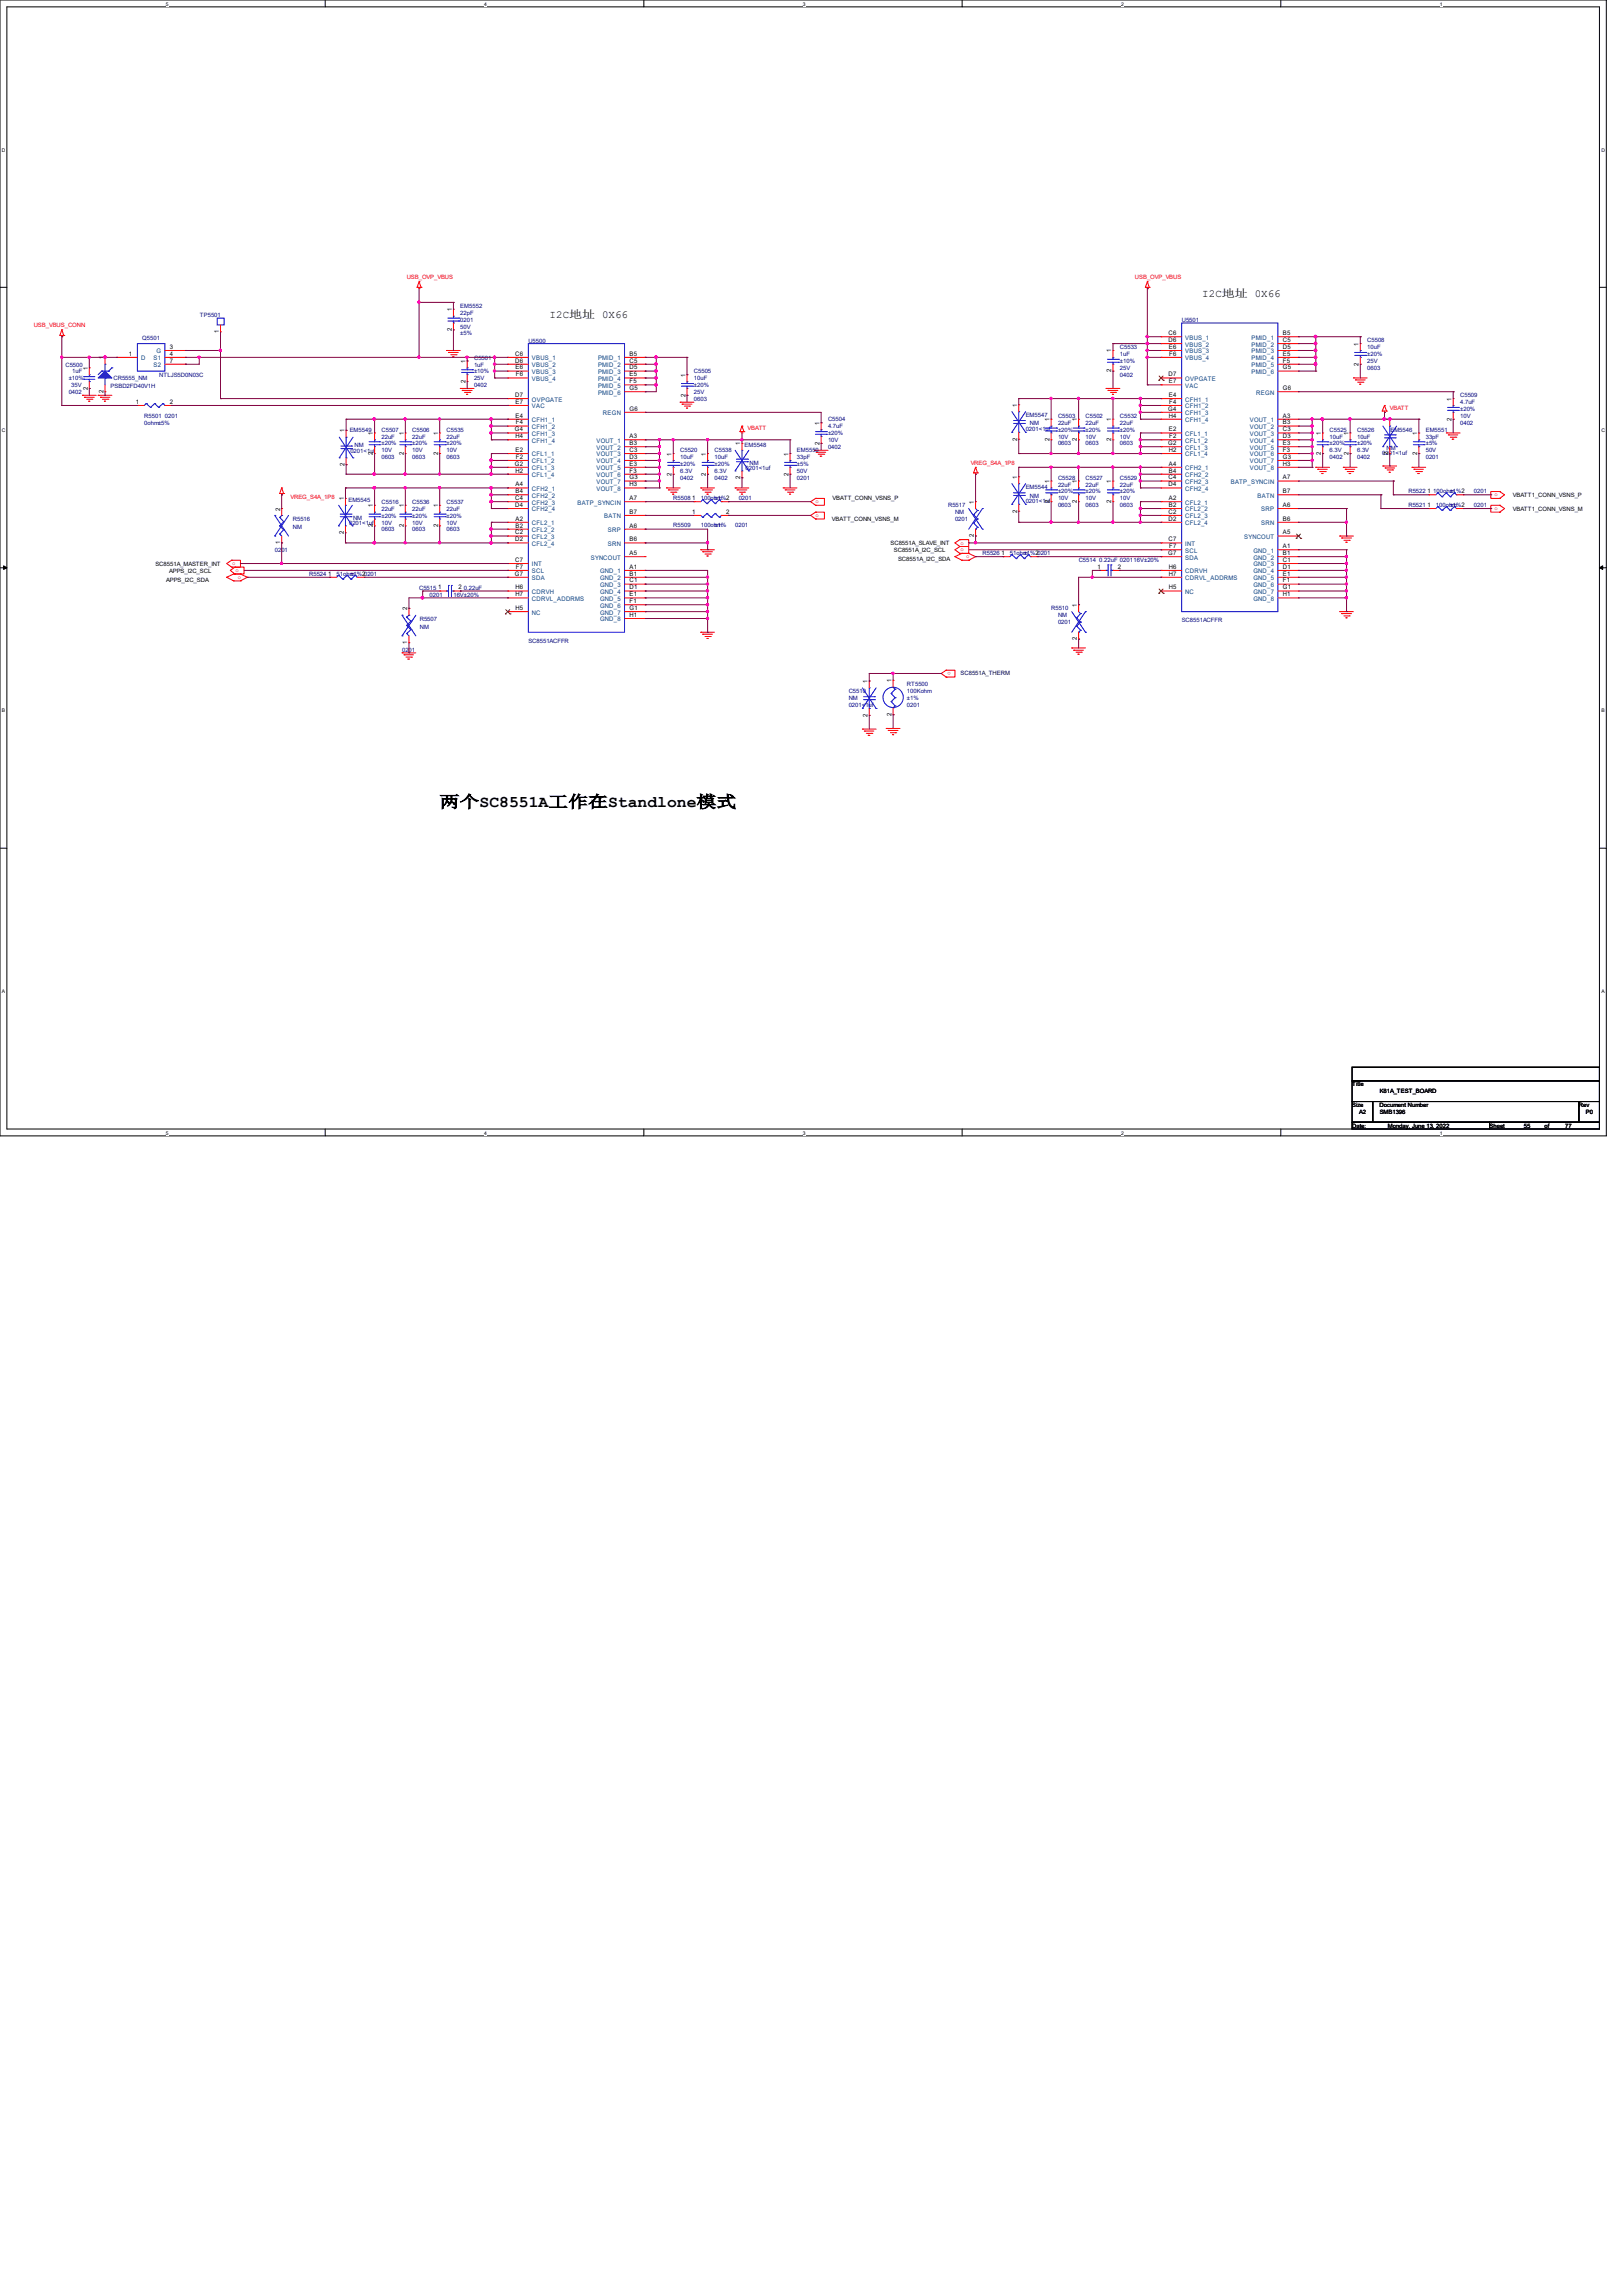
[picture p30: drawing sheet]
<svg xmlns="http://www.w3.org/2000/svg" width="210mm" height="297mm" viewBox="0 0 210 297" stroke-linecap="round" stroke-linejoin="round" font-family="sans-serif">
<defs><g id="words">
<text font-size="2.1" x="56.9" y="104.4">两个SC8551A工作在Standlone模式</text>
<g font-size="1.4">
<text x="71.1" y="41.1">I2C地址 0X66</text>
<text x="155.6" y="38.5">I2C地址 0X66</text>
</g>
<g font-size=".8" fill="#000080">
<text x="25.9" y="41">TP5501</text>
<text x="59.6" y="39.8">EM5552</text>
<text x="59.6" y="40.7">22pF</text>
<text x="59.6" y="41.6">0201</text>
<text x="152.9" y="41.7">U5501</text>
<text x="8.5" y="47.4">C5500</text>
<text x="18.4" y="43.9">Q5501</text>
<text x="59.6" y="42.5">50V</text>
<text x="59.6" y="43.4">±5%</text>
<text x="61.3" y="46.5">C5501</text>
<text x="61.3" y="47.4">1uF</text>
<text x="68.4" y="44.4">U5500</text>
<text x="144.9" y="45.2">C5533</text>
<text x="144.9" y="46.1">1uF</text>
<text x="144.9" y="47.8">25V</text>
<text x="144.9" y="46.9">±10%</text>
<text x="176.9" y="44.3">C5508</text>
<text x="176.9" y="45.2">10uF</text>
<text x="176.9" y="47.8">0603</text>
<text x="176.9" y="46.9">25V</text>
<text x="176.9" y="46.1">±20%</text>
<text x="8.9" y="51">0402</text>
<text x="8.9" y="49.2">±10%</text>
<text x="9.2" y="50.1">35V</text>
<text x="9.4" y="48.3">1uF</text>
<text x="14.3" y="50.2">PSBD2FD40V1H</text>
<text x="14.7" y="49.2">CR5555_NM</text>
<text x="20.6" y="48.8">NTLJS5D0N03C</text>
<text x="61.3" y="50.1">0402</text>
<text x="61.3" y="49.2">25V</text>
<text x="61.3" y="48.3">±10%</text>
<text x="89.8" y="48.3">C5505</text>
<text x="89.8" y="49.2">10uF</text>
<text x="89.8" y="51.9">0603</text>
<text x="89.8" y="51">25V</text>
<text x="89.8" y="50.1">±20%</text>
<text x="132.7" y="54">EM5547</text>
<text x="144.9" y="48.7">0402</text>
<text x="188.9" y="51.4">C5509</text>
<text x="188.9" y="52.3">4.7uF</text>
<text x="188.9" y="53.2">±20%</text>
<text x="18.7" y="54.1">R5501</text>
<text x="18.7" y="54.9">0ohm±5%</text>
<text x="21.3" y="54.1">0201</text>
<text x="45.3" y="55.9">EM5549</text>
<text x="45.3" y="58.6">0201&lt;1uf</text>
<text x="45.9" y="57.9">NM</text>
<text x="49.4" y="55.8">C5507</text>
<text x="49.4" y="56.7">22uF</text>
<text x="49.4" y="59.4">0603</text>
<text x="49.4" y="58.5">10V</text>
<text x="49.4" y="57.6">±20%</text>
<text x="53.3" y="55.8">C5506</text>
<text x="53.3" y="56.7">22uF</text>
<text x="53.3" y="59.4">0603</text>
<text x="53.3" y="58.5">10V</text>
<text x="53.3" y="57.6">±20%</text>
<text x="57.8" y="55.8">C5535</text>
<text x="57.8" y="56.7">22uF</text>
<text x="57.8" y="59.4">0603</text>
<text x="57.8" y="58.5">10V</text>
<text x="57.8" y="57.6">±20%</text>
<text x="88" y="58.5">C5520</text>
<text x="88" y="59.4">10uF</text>
<text x="92.5" y="58.5">C5538</text>
<text x="92.5" y="59.4">10uF</text>
<text x="96.4" y="57.9">EM5548</text>
<text x="103.1" y="58.5">EM5550</text>
<text x="103.1" y="59.4">33pF</text>
<text x="107.2" y="54.5">C5504</text>
<text x="107.2" y="55.4">4.7uF</text>
<text x="107.2" y="58.1">0402</text>
<text x="107.2" y="57.2">10V</text>
<text x="107.2" y="56.3">±20%</text>
<text x="132.7" y="55.8">0201&lt;1uf</text>
<text x="133.3" y="55">NM</text>
<text x="136.9" y="54.1">C5503</text>
<text x="136.9" y="54.9">22uF</text>
<text x="136.9" y="57.6">0603</text>
<text x="136.9" y="56.7">10V</text>
<text x="136.9" y="55.8">±20%</text>
<text x="140.5" y="54.1">C5502</text>
<text x="140.5" y="54.9">22uF</text>
<text x="140.5" y="57.6">0603</text>
<text x="140.5" y="56.7">10V</text>
<text x="140.5" y="55.8">±20%</text>
<text x="144.9" y="54.1">C5532</text>
<text x="144.9" y="54.9">22uF</text>
<text x="144.9" y="57.6">0603</text>
<text x="144.9" y="56.7">10V</text>
<text x="144.9" y="55.8">±20%</text>
<text x="172.1" y="55.8">C5525</text>
<text x="172.1" y="56.7">10uF</text>
<text x="172.1" y="59.4">0402</text>
<text x="172.1" y="58.5">6.3V</text>
<text x="172.1" y="57.6">±20%</text>
<text x="175.6" y="55.8">C5526</text>
<text x="175.6" y="56.7">10uF</text>
<text x="175.6" y="59.4">0402</text>
<text x="175.6" y="58.5">6.3V</text>
<text x="175.6" y="57.6">±20%</text>
<text x="178.9" y="58.8">0201&lt;1uf</text>
<text x="179.4" y="58.2">NM</text>
<text x="179.9" y="55.8">EM5546</text>
<text x="184.5" y="55.8">EM5551</text>
<text x="184.5" y="56.7">33pF</text>
<text x="184.5" y="59.4">0201</text>
<text x="184.5" y="58.5">50V</text>
<text x="184.5" y="57.6">±5%</text>
<text x="188.9" y="54.9">0402</text>
<text x="188.9" y="54.1">10V</text>
<text x="45.1" y="65">EM5545</text>
<text x="49.4" y="65.2">C5516</text>
<text x="53.3" y="65.2">C5536</text>
<text x="57.8" y="65.2">C5537</text>
<text x="87.1" y="64.7">R5508</text>
<text x="88" y="62.1">0402</text>
<text x="88" y="61.2">6.3V</text>
<text x="88" y="60.3">±20%</text>
<text x="90.7" y="64.7">100ohm</text>
<text x="92.5" y="62.1">0402</text>
<text x="92.5" y="61.2">6.3V</text>
<text x="92.5" y="60.3">±20%</text>
<text x="92.5" y="64.7">±1%2</text>
<text x="95.6" y="64.7">0201</text>
<text x="96.5" y="60.8">0201&lt;1uf</text>
<text x="97" y="60.1">NM</text>
<text x="103.1" y="62.1">0201</text>
<text x="103.1" y="61.2">50V</text>
<text x="103.1" y="60.3">±5%</text>
<text x="122.7" y="65.6">R5517</text>
<text x="132.7" y="63.3">EM5544</text>
<text x="132.7" y="65.1">0201&lt;1uf</text>
<text x="133.3" y="64.4">NM</text>
<text x="136.9" y="62.1">C5528</text>
<text x="136.9" y="62.9">22uF</text>
<text x="136.9" y="65.6">0603</text>
<text x="136.9" y="64.7">10V</text>
<text x="136.9" y="63.8">±20%</text>
<text x="140.5" y="62.1">C5527</text>
<text x="140.5" y="62.9">22uF</text>
<text x="140.5" y="65.6">0603</text>
<text x="140.5" y="64.7">10V</text>
<text x="140.5" y="63.8">±20%</text>
<text x="144.9" y="62.1">C5529</text>
<text x="144.9" y="62.9">22uF</text>
<text x="144.9" y="65.6">0603</text>
<text x="144.9" y="64.7">10V</text>
<text x="144.9" y="63.8">±20%</text>
<text x="182.3" y="65.6">R5521</text>
<text x="182.3" y="63.8">R5522</text>
<text x="185.5" y="63.8">100ohm</text>
<text x="185.8" y="65.6">100ohm</text>
<text x="187.6" y="65.6">±1%2</text>
<text x="187.6" y="63.8">±1%2</text>
<text x="190.7" y="65.6">0201</text>
<text x="190.7" y="63.8">0201</text>
<text x="35.6" y="71.4">0201</text>
<text x="37.9" y="67.4">R5516</text>
<text x="37.9" y="68.5">NM</text>
<text x="45.2" y="67.9">0201&lt;1uf</text>
<text x="45.7" y="67.2">NM</text>
<text x="49.4" y="66.1">22uF</text>
<text x="49.4" y="68.7">0603</text>
<text x="49.4" y="67.9">10V</text>
<text x="49.4" y="67">±20%</text>
<text x="53.3" y="66.1">22uF</text>
<text x="53.3" y="68.7">0603</text>
<text x="53.3" y="67.9">10V</text>
<text x="53.3" y="67">±20%</text>
<text x="57.8" y="66.1">22uF</text>
<text x="57.8" y="68.7">0603</text>
<text x="57.8" y="67.9">10V</text>
<text x="57.8" y="67">±20%</text>
<text x="87.1" y="68.1">R5509</text>
<text x="90.7" y="68.1">100ohm</text>
<text x="92.5" y="68.1">±1%</text>
<text x="95.1" y="68.1">0201</text>
<text x="123.6" y="66.5">NM</text>
<text x="123.6" y="67.4">0201</text>
<text x="127.1" y="71.8">R5526</text>
<text x="130.7" y="71.8">51ohm</text>
<text x="132.5" y="71.8">±1% 0201</text>
<text x="40" y="74.5">R5524</text>
<text x="43.6" y="74.5">51ohm</text>
<text x="45.3" y="74.5">±1% 0201</text>
<text x="54.2" y="76.3">C5515</text>
<text x="55.6" y="77.2">0201</text>
<text x="58.7" y="77.2">16V±20%</text>
<text x="60" y="76.3">0.22uF</text>
<text x="139.6" y="72.7">C5514 0.22uF 020116V±20%</text>
<text x="54.3" y="80.3">R5507</text>
<text x="54.3" y="81.4">NM</text>
<text x="68.4" y="83.1">SC8551ACFFR</text>
<text x="136" y="79">R5510</text>
<text x="136.9" y="79.8">NM</text>
<text x="136.9" y="80.7">0201</text>
<text x="152.9" y="80.5">SC8551ACFFR</text>
<text x="52" y="84.3">0201</text>
<text x="109.8" y="89.7">C5510</text>
<text x="117.4" y="88.7">RT5500</text>
<text x="117.4" y="89.6">100Kohm</text>
<text x="109.8" y="90.6">NM</text>
<text x="109.8" y="91.5">0201&lt;1uf</text>
<text x="117.4" y="90.5">±1%</text>
<text x="117.4" y="91.4">0201</text>
</g>
<g font-size=".8" fill="#f00">
<text x="52.6" y="36.1">USB_OVP_VBUS</text>
<text x="146.9" y="36.1">USB_OVP_VBUS</text>
<text x="4.4" y="42.3">USB_VBUS_CONN</text>
<text x="179.8" y="53">VBATT</text>
<text x="96.7" y="55.7">VBATT</text>
<text x="37.6" y="64.6">VREG_S4A_1P8</text>
<text x="105.5" y="65.1">o</text>
<text x="125.6" y="60.1">VREG_S4A_1P8</text>
<text x="193.4" y="64.2">o</text>
<text x="193.4" y="66">o</text>
<text x="105.5" y="66.9">o</text>
<text x="124.3" y="71.3">o</text>
<text x="124.3" y="70.4">o</text>
<text x="30.1" y="73.1">o</text>
<text x="30.5" y="74">o</text>
<text x="30.8" y="74.9">o</text>
<text x="125" y="72.2">o</text>
<text x="123" y="87" transform="rotate(-180 123 87)">o</text>
</g>
<g font-size=".8">
<text x="58.5" y="40.3" transform="rotate(-90 58.5 40.3)">1</text>
<text x="11.3" y="47.8" transform="rotate(-90 11.3 47.8)">1</text>
<text x="13.4" y="46.5" transform="rotate(-90 13.4 46.5)">1</text>
<text x="16.7" y="46">1</text>
<text x="22" y="45.1">3</text>
<text x="22" y="46">4</text>
<text x="22" y="46.9">7</text>
<text x="28.3" y="43.1" transform="rotate(-90 28.3 43.1)">1</text>
<text x="58.5" y="42.8" transform="rotate(-90 58.5 42.8)">2</text>
<text x="60.2" y="46.9" transform="rotate(-90 60.2 46.9)">1</text>
<text x="66.7" y="46">C6</text>
<text x="66.7" y="46.9">D6</text>
<text x="66.7" y="47.8">E6</text>
<text x="81.5" y="46">B5</text>
<text x="81.5" y="46.9">C5</text>
<text x="81.5" y="47.8">D5</text>
<text x="143.8" y="45.6" transform="rotate(-90 143.8 45.6)">1</text>
<text x="151.2" y="43.3">C6</text>
<text x="151.2" y="44.2">D6</text>
<text x="151.3" y="45.1">E6</text>
<text x="151.3" y="46">F6</text>
<text x="166" y="43.3">B5</text>
<text x="166" y="44.2">C5</text>
<text x="166" y="45.1">D5</text>
<text x="166" y="46">E5</text>
<text x="166" y="46.9">F5</text>
<text x="166" y="47.8">G5</text>
<text x="175.8" y="47.3" transform="rotate(-90 175.8 47.3)">2</text>
<text x="175.8" y="44.7" transform="rotate(-90 175.8 44.7)">1</text>
<text x="11.3" y="50.4" transform="rotate(-90 11.3 50.4)">2</text>
<text x="13.4" y="50.8" transform="rotate(-90 13.4 50.8)">2</text>
<text x="17.6" y="52.2">1</text>
<text x="22" y="52.2">2</text>
<text x="60.2" y="49.5" transform="rotate(-90 60.2 49.5)">2</text>
<text x="66.7" y="51.3">D7</text>
<text x="66.7" y="52.2">E7</text>
<text x="66.8" y="48.7">F6</text>
<text x="81.5" y="48.7">E5</text>
<text x="81.5" y="49.6">F5</text>
<text x="81.5" y="50.5">G5</text>
<text x="81.5" y="53.1">G6</text>
<text x="88.7" y="51.3" transform="rotate(-90 88.7 51.3)">2</text>
<text x="88.7" y="48.7" transform="rotate(-90 88.7 48.7)">1</text>
<text x="131.6" y="52.6" transform="rotate(-90 131.6 52.6)">1</text>
<text x="143.8" y="48.2" transform="rotate(-90 143.8 48.2)">2</text>
<text x="151.2" y="53.1">G4</text>
<text x="151.2" y="48.7">D7</text>
<text x="151.3" y="51.3">E4</text>
<text x="151.3" y="49.6">E7</text>
<text x="151.3" y="52.2">F4</text>
<text x="166" y="50.5">G6</text>
<text x="187.8" y="51.8" transform="rotate(-90 187.8 51.8)">1</text>
<text x="44.6" y="55.9" transform="rotate(-90 44.6 55.9)">1</text>
<text x="48.3" y="58.8" transform="rotate(-90 48.3 58.8)">2</text>
<text x="48.3" y="56.3" transform="rotate(-90 48.3 56.3)">1</text>
<text x="52.2" y="58.8" transform="rotate(-90 52.2 58.8)">2</text>
<text x="52.2" y="56.3" transform="rotate(-90 52.2 56.3)">1</text>
<text x="56.7" y="58.8" transform="rotate(-90 56.7 58.8)">2</text>
<text x="56.7" y="56.3" transform="rotate(-90 56.7 56.3)">1</text>
<text x="66.6" y="55.8">G4</text>
<text x="66.7" y="58.5">E2</text>
<text x="66.7" y="54">E4</text>
<text x="66.7" y="56.7">H4</text>
<text x="66.8" y="59.3">F2</text>
<text x="66.8" y="54.9">F4</text>
<text x="81.5" y="56.7">A3</text>
<text x="81.5" y="57.6">B3</text>
<text x="81.5" y="58.5">C3</text>
<text x="81.5" y="59.3">D3</text>
<text x="86.9" y="58.9" transform="rotate(-90 86.9 58.9)">1</text>
<text x="91.4" y="58.9" transform="rotate(-90 91.4 58.9)">1</text>
<text x="95.8" y="57.6" transform="rotate(-90 95.8 57.6)">1</text>
<text x="102" y="58.9" transform="rotate(-90 102 58.9)">1</text>
<text x="106" y="57.5" transform="rotate(-90 106 57.5)">2</text>
<text x="106" y="55" transform="rotate(-90 106 55)">1</text>
<text x="131.6" y="57" transform="rotate(-90 131.6 57)">2</text>
<text x="135.8" y="57.1" transform="rotate(-90 135.8 57.1)">2</text>
<text x="135.8" y="54.5" transform="rotate(-90 135.8 54.5)">1</text>
<text x="139.4" y="57.1" transform="rotate(-90 139.4 57.1)">2</text>
<text x="139.4" y="54.5" transform="rotate(-90 139.4 54.5)">1</text>
<text x="143.8" y="57.1" transform="rotate(-90 143.8 57.1)">2</text>
<text x="143.8" y="54.5" transform="rotate(-90 143.8 54.5)">1</text>
<text x="151.2" y="57.6">G2</text>
<text x="151.3" y="55.8">E2</text>
<text x="151.3" y="58.5">H2</text>
<text x="151.3" y="54">H4</text>
<text x="151.3" y="56.7">F2</text>
<text x="166" y="54">A3</text>
<text x="166" y="54.9">B3</text>
<text x="166" y="55.8">C3</text>
<text x="166" y="56.7">D3</text>
<text x="166" y="57.6">E3</text>
<text x="166" y="58.5">F3</text>
<text x="166" y="59.3">G3</text>
<text x="170.9" y="58.8" transform="rotate(-90 170.9 58.8)">2</text>
<text x="170.9" y="56.3" transform="rotate(-90 170.9 56.3)">1</text>
<text x="174.5" y="58.8" transform="rotate(-90 174.5 58.8)">2</text>
<text x="174.5" y="56.3" transform="rotate(-90 174.5 56.3)">1</text>
<text x="179.6" y="58.8" transform="rotate(-90 179.6 58.8)">2</text>
<text x="179.6" y="54.5" transform="rotate(-90 179.6 54.5)">1</text>
<text x="183.4" y="58.8" transform="rotate(-90 183.4 58.8)">2</text>
<text x="183.4" y="56.3" transform="rotate(-90 183.4 56.3)">1</text>
<text x="187.8" y="54.4" transform="rotate(-90 187.8 54.4)">2</text>
<text x="44.5" y="64.7" transform="rotate(-90 44.5 64.7)">1</text>
<text x="44.6" y="60.3" transform="rotate(-90 44.6 60.3)">2</text>
<text x="48.3" y="65.6" transform="rotate(-90 48.3 65.6)">1</text>
<text x="52.2" y="65.6" transform="rotate(-90 52.2 65.6)">1</text>
<text x="56.7" y="65.6" transform="rotate(-90 56.7 65.6)">1</text>
<text x="66.6" y="60.2">G2</text>
<text x="66.7" y="64.7">C4</text>
<text x="66.7" y="65.6">D4</text>
<text x="66.7" y="62.9">A4</text>
<text x="66.7" y="63.8">B4</text>
<text x="66.7" y="61.1">H2</text>
<text x="81.5" y="64.7">A7</text>
<text x="81.5" y="60.2">E3</text>
<text x="81.5" y="61.1">F3</text>
<text x="81.5" y="62">G3</text>
<text x="81.5" y="62.9">H3</text>
<text x="86.9" y="61.5" transform="rotate(-90 86.9 61.5)">2</text>
<text x="89.6" y="64.7">1</text>
<text x="91.4" y="61.5" transform="rotate(-90 91.4 61.5)">2</text>
<text x="95.8" y="62" transform="rotate(-90 95.8 62)">2</text>
<text x="102" y="61.5" transform="rotate(-90 102 61.5)">2</text>
<text x="107.7" y="64.7">VBATT_CONN_VSNS_P</text>
<text x="126" y="65.2" transform="rotate(-90 126 65.2)">1</text>
<text x="131.6" y="61.9" transform="rotate(-90 131.6 61.9)">1</text>
<text x="135.8" y="65.1" transform="rotate(-90 135.8 65.1)">2</text>
<text x="135.8" y="62.5" transform="rotate(-90 135.8 62.5)">1</text>
<text x="139.4" y="65.1" transform="rotate(-90 139.4 65.1)">2</text>
<text x="139.4" y="62.5" transform="rotate(-90 139.4 62.5)">1</text>
<text x="143.8" y="65.1" transform="rotate(-90 143.8 65.1)">2</text>
<text x="143.8" y="62.5" transform="rotate(-90 143.8 62.5)">1</text>
<text x="151.2" y="62">C4</text>
<text x="151.2" y="62.9">D4</text>
<text x="151.3" y="64.7">A2</text>
<text x="151.3" y="60.2">A4</text>
<text x="151.3" y="65.6">B2</text>
<text x="151.3" y="61.1">B4</text>
<text x="166" y="65.6">A6</text>
<text x="166" y="62">A7</text>
<text x="166" y="63.8">B7</text>
<text x="166" y="60.2">H3</text>
<text x="184.7" y="65.6">1</text>
<text x="184.7" y="63.8">1</text>
<text x="195.8" y="64.3">VBATT1_CONN_VSNS_P</text>
<text x="36.2" y="70.4" transform="rotate(-90 36.2 70.4)">1</text>
<text x="36.2" y="66" transform="rotate(-90 36.2 66)">2</text>
<text x="44.5" y="69.1" transform="rotate(-90 44.5 69.1)">2</text>
<text x="48.3" y="68.2" transform="rotate(-90 48.3 68.2)">2</text>
<text x="52.2" y="68.2" transform="rotate(-90 52.2 68.2)">2</text>
<text x="56.7" y="68.2" transform="rotate(-90 56.7 68.2)">2</text>
<text x="66.7" y="69.1">C2</text>
<text x="66.7" y="70">D2</text>
<text x="66.7" y="67.3">A2</text>
<text x="66.7" y="68.2">B2</text>
<text x="81.5" y="71.8">A5</text>
<text x="81.5" y="68.2">A6</text>
<text x="81.5" y="70">B6</text>
<text x="81.5" y="66.5">B7</text>
<text x="89.6" y="66.5">1</text>
<text x="94" y="66.5">2</text>
<text x="107.7" y="67.4">VBATT_CONN_VSNS_M</text>
<text x="115.2" y="70.5">SC8551A_SLAVE_INT</text>
<text x="115.7" y="71.4">SC8551A_I2C_SCL</text>
<text x="126" y="69.5" transform="rotate(-90 126 69.5)">2</text>
<text x="129.6" y="71.8">1</text>
<text x="131.6" y="66.3" transform="rotate(-90 131.6 66.3)">2</text>
<text x="134" y="71.8">2</text>
<text x="151.2" y="71.8">G7</text>
<text x="151.2" y="66.5">C2</text>
<text x="151.2" y="70">C7</text>
<text x="151.2" y="67.3">D2</text>
<text x="151.3" y="70.9">F7</text>
<text x="166" y="70.9">A1</text>
<text x="166" y="69.1">A5</text>
<text x="166" y="71.8">B1</text>
<text x="166" y="67.3">B6</text>
<text x="195.8" y="66.1">VBATT1_CONN_VSNS_M</text>
<text x="20.1" y="73.2">SC8551A_MASTER_INT</text>
<text x="21.5" y="75.2">APPS_I2C_SDA</text>
<text x="21.9" y="74.1">APPS_I2C_SCL</text>
<text x="42.5" y="74.5">1</text>
<text x="46.9" y="74.5">2</text>
<text x="56.7" y="76.2">1</text>
<text x="59.3" y="76.2">2</text>
<text x="66.6" y="74.5">G7</text>
<text x="66.7" y="72.7">C7</text>
<text x="66.7" y="76.2">H6</text>
<text x="66.7" y="77.1">H7</text>
<text x="66.8" y="73.6">F7</text>
<text x="81.5" y="73.6">A1</text>
<text x="81.5" y="74.5">B1</text>
<text x="81.5" y="75.4">C1</text>
<text x="81.5" y="76.2">D1</text>
<text x="81.5" y="77.1">E1</text>
<text x="116.2" y="72.6">SC8551A_I2C_SDA</text>
<text x="142" y="73.6">1</text>
<text x="144.7" y="73.6">2</text>
<text x="151.3" y="76.2">H5</text>
<text x="151.3" y="73.6">H6</text>
<text x="151.3" y="74.5">H7</text>
<text x="166" y="72.7">C1</text>
<text x="166" y="73.6">D1</text>
<text x="166" y="74.5">E1</text>
<text x="166" y="75.4">F1</text>
<text x="166" y="76.2">G1</text>
<text x="166" y="77.1">H1</text>
<text x="52.7" y="83.3" transform="rotate(-90 52.7 83.3)">1</text>
<text x="52.7" y="79" transform="rotate(-90 52.7 79)">2</text>
<text x="66.7" y="78.9">H5</text>
<text x="81.5" y="78">F1</text>
<text x="81.5" y="78.9">G1</text>
<text x="81.5" y="79.8">H1</text>
<text x="139.4" y="82.9" transform="rotate(-90 139.4 82.9)">2</text>
<text x="139.4" y="78.5" transform="rotate(-90 139.4 78.5)">1</text>
<text x="112.3" y="88.4" transform="rotate(-90 112.3 88.4)">1</text>
<text x="115.4" y="88.3" transform="rotate(-90 115.4 88.3)">1</text>
<text x="112.3" y="92.7" transform="rotate(-90 112.3 92.7)">2</text>
<text x="115.4" y="92.6" transform="rotate(-90 115.4 92.6)">2</text>
<text x="175" y="140.5">Title</text>
<text x="175" y="143.2">Size</text>
<text x="178.5" y="143.2">Document Number</text>
<text x="178.5" y="141.4">K81A_TEST_BOARD</text>
<text x="204.3" y="143.2">Rev</text>
<text x="175" y="145.9">Date:</text>
<text x="175.9" y="144.1">A2</text>
<text x="178.5" y="144.1">SMB1396</text>
<text x="179.6" y="145.9">Monday, June 13, 2022</text>
<text x="192.8" y="145.9">Sheet</text>
<text x="197.2" y="145.9">55</text>
<text x="199.9" y="145.9">of</text>
<text x="202.5" y="145.9">77</text>
<text x="205.2" y="144.1">P0</text>
</g>
<g font-size=".8" fill="#004080">
<text x="18.2" y="46.6">D</text>
<text x="19.9" y="46.6">S1</text>
<text x="19.9" y="47.5">S2</text>
<text x="20.2" y="45.7">G</text>
<text x="68.8" y="46.6">VBUS_1</text>
<text x="68.8" y="47.5">VBUS_2</text>
<text x="77.4" y="46.6">PMID_1</text>
<text x="77.4" y="47.5">PMID_2</text>
<text x="153.4" y="43.9">VBUS_1</text>
<text x="153.4" y="44.8">VBUS_2</text>
<text x="153.4" y="45.7">VBUS_3</text>
<text x="153.4" y="46.6">VBUS_4</text>
<text x="161.9" y="43.9">PMID_1</text>
<text x="161.9" y="44.8">PMID_2</text>
<text x="161.9" y="45.7">PMID_3</text>
<text x="161.9" y="46.6">PMID_4</text>
<text x="161.9" y="47.5">PMID_5</text>
<text x="68.8" y="51.9">OVPGATE</text>
<text x="68.8" y="48.4">VBUS_3</text>
<text x="68.8" y="52.8">VAC</text>
<text x="68.8" y="49.3">VBUS_4</text>
<text x="77.4" y="48.4">PMID_3</text>
<text x="77.4" y="49.3">PMID_4</text>
<text x="77.4" y="50.2">PMID_5</text>
<text x="77.4" y="51.1">PMID_6</text>
<text x="78" y="53.7">REGN</text>
<text x="153.4" y="49.3">OVPGATE</text>
<text x="153.4" y="51.9">CFH1_1</text>
<text x="153.4" y="50.2">VAC</text>
<text x="153.4" y="52.8">CFH1_2</text>
<text x="153.4" y="53.7">CFH1_3</text>
<text x="161.9" y="48.4">PMID_6</text>
<text x="162.6" y="51.1">REGN</text>
<text x="68.8" y="59.1">CFL1_1</text>
<text x="68.8" y="54.6">CFH1_1</text>
<text x="68.8" y="59.9">CFL1_2</text>
<text x="68.8" y="55.5">CFH1_2</text>
<text x="68.8" y="56.4">CFH1_3</text>
<text x="68.8" y="57.3">CFH1_4</text>
<text x="77.2" y="57.3">VOUT_1</text>
<text x="77.2" y="58.2">VOUT_2</text>
<text x="77.2" y="59.1">VOUT_3</text>
<text x="77.2" y="59.9">VOUT_4</text>
<text x="153.4" y="56.4">CFL1_1</text>
<text x="153.4" y="57.3">CFL1_2</text>
<text x="153.4" y="58.2">CFL1_3</text>
<text x="153.4" y="59.1">CFL1_4</text>
<text x="153.4" y="54.6">CFH1_4</text>
<text x="161.7" y="54.6">VOUT_1</text>
<text x="161.7" y="55.5">VOUT_2</text>
<text x="161.7" y="56.4">VOUT_3</text>
<text x="161.7" y="57.3">VOUT_4</text>
<text x="161.7" y="58.2">VOUT_5</text>
<text x="161.7" y="59.1">VOUT_6</text>
<text x="161.7" y="59.9">VOUT_7</text>
<text x="68.8" y="63.5">CFH2_1</text>
<text x="68.8" y="64.4">CFH2_2</text>
<text x="68.8" y="65.3">CFH2_3</text>
<text x="68.8" y="60.8">CFL1_3</text>
<text x="68.8" y="61.7">CFL1_4</text>
<text x="74.7" y="65.3">BATP_SYNCIN</text>
<text x="77.2" y="60.8">VOUT_5</text>
<text x="77.2" y="61.7">VOUT_6</text>
<text x="77.2" y="62.6">VOUT_7</text>
<text x="77.2" y="63.5">VOUT_8</text>
<text x="153.4" y="65.3">CFL2_1</text>
<text x="153.4" y="60.8">CFH2_1</text>
<text x="153.4" y="61.7">CFH2_2</text>
<text x="153.4" y="62.6">CFH2_3</text>
<text x="153.4" y="63.5">CFH2_4</text>
<text x="159.3" y="62.6">BATP_SYNCIN</text>
<text x="161.7" y="60.8">VOUT_8</text>
<text x="162.7" y="64.4">BATN</text>
<text x="68.8" y="67.9">CFL2_1</text>
<text x="68.8" y="68.8">CFL2_2</text>
<text x="68.8" y="69.7">CFL2_3</text>
<text x="68.8" y="70.6">CFL2_4</text>
<text x="68.8" y="66.2">CFH2_4</text>
<text x="78.2" y="67.1">BATN</text>
<text x="78.7" y="68.8">SRP</text>
<text x="78.7" y="70.6">SRN</text>
<text x="153.4" y="66.2">CFL2_2</text>
<text x="153.4" y="67.1">CFL2_3</text>
<text x="153.4" y="70.6">INT</text>
<text x="153.4" y="67.9">CFL2_4</text>
<text x="153.4" y="71.5">SCL</text>
<text x="161" y="69.7">SYNCOUT</text>
<text x="162.2" y="71.5">GND_1</text>
<text x="163.2" y="66.2">SRP</text>
<text x="163.2" y="67.9">SRN</text>
<text x="68.8" y="73.3">INT</text>
<text x="68.8" y="74.2">SCL</text>
<text x="68.8" y="75.1">SDA</text>
<text x="68.8" y="76.8">CDRVH</text>
<text x="68.8" y="77.7">CDRVL_ADDRMS</text>
<text x="76.5" y="72.4">SYNCOUT</text>
<text x="77.6" y="74.2">GND_1</text>
<text x="77.6" y="75.1">GND_2</text>
<text x="77.6" y="75.9">GND_3</text>
<text x="77.6" y="76.8">GND_4</text>
<text x="77.6" y="77.7">GND_5</text>
<text x="153.4" y="72.4">SDA</text>
<text x="153.4" y="76.8">NC</text>
<text x="153.4" y="74.2">CDRVH</text>
<text x="153.4" y="75.1">CDRVL_ADDRMS</text>
<text x="162.2" y="72.4">GND_2</text>
<text x="162.2" y="73.3">GND_3</text>
<text x="162.2" y="74.2">GND_4</text>
<text x="162.2" y="75.1">GND_5</text>
<text x="162.2" y="75.9">GND_6</text>
<text x="162.2" y="76.8">GND_7</text>
<text x="162.2" y="77.7">GND_8</text>
<text x="68.8" y="79.5">NC</text>
<text x="77.6" y="78.6">GND_6</text>
<text x="77.6" y="79.5">GND_7</text>
<text x="77.6" y="80.4">GND_8</text>
</g>
<text font-size=".8" fill="#000040" x="124.3" y="87.3">SC8551A_THERM</text>
<g font-size=".6">
<text x="21.5" y=".7">5</text>
<text x="62.7" y=".7">4</text>
<text x="103.9" y=".7">3</text>
<text x="145.1" y=".7">2</text>
<text x="186.3" y=".7">1</text>
<text x=".3" y="19.6">D</text>
<text x="207.2" y="19.6">D</text>
<text x=".3" y="55.9">C</text>
<text x="207.2" y="55.9">C</text>
<text x=".3" y="92.2">B</text>
<text x="207.2" y="92.2">B</text>
<text x=".3" y="128.4">A</text>
<text x="207.2" y="128.4">A</text>
<text x="21.5" y="146.8">5</text>
<text x="62.7" y="146.8">4</text>
<text x="103.9" y="146.8">3</text>
<text x="145.1" y="146.8">2</text>
<text x="186.3" y="146.8">1</text>
</g>
</g></defs>
<path d="M0 0h207.9v146.9h-207.9zM.9 .9h206.1v145.1h-206.1z" fill="none" stroke="#000" stroke-width=".13"/>
<g fill="#fff">
<path d="M21.5 .1h.3v.7h-.3z"/>
<path d="M21.5 146.2h.3v.7h-.3z"/>
</g>
<path d="M42.1 0v.9M42.1 146v.9" fill="none" stroke="#000" stroke-width=".13"/>
<g fill="#fff">
<path d="M62.7 .1h.3v.7h-.3z"/>
<path d="M62.7 146.2h.3v.7h-.3z"/>
</g>
<path d="M83.3 0v.9M83.3 146v.9" fill="none" stroke="#000" stroke-width=".13"/>
<g fill="#fff">
<path d="M103.9 .1h.3v.7h-.3z"/>
<path d="M103.9 146.2h.3v.7h-.3z"/>
</g>
<path d="M124.5 0v.9M124.5 146v.9" fill="none" stroke="#000" stroke-width=".13"/>
<g fill="#fff">
<path d="M145.1 .1h.3v.7h-.3z"/>
<path d="M145.1 146.2h.3v.7h-.3z"/>
</g>
<path d="M165.7 0v.9M165.7 146v.9" fill="none" stroke="#000" stroke-width=".13"/>
<g fill="#fff">
<path d="M186.3 .1h.3v.7h-.3z"/>
<path d="M186.3 146.2h.3v.7h-.3z"/>
<path d="M.3 19h.4v.7h-.4z"/>
<path d="M207.2 19h.5v.7h-.5z"/>
<path d="M.3 55.3h.4v.7h-.4z"/>
<path d="M207.2 55.3h.5v.7h-.5z"/>
</g>
<path d="M0 37.2h.9M207 37.2h.9" fill="none" stroke="#000" stroke-width=".13"/>
<g fill="#fff">
<path d="M.3 91.6h.4v.7h-.4z"/>
<path d="M207.2 91.6h.4v.7h-.4z"/>
</g>
<path d="M0 73.4h.9M207 73.4h.9" fill="none" stroke="#000" stroke-width=".13"/>
<path d="M.5 73.2l.4 .2-.4 .3zM207 73.4l.4-.2v.5z" fill="#000" stroke="#000" stroke-width=".13"/>
<g fill="#fff">
<path d="M.3 127.8h.3v.8h-.3z"/>
<path d="M207.2 127.8h.4v.8h-.4z"/>
</g>
<path d="M0 109.7h.9M207 109.7h.9M175 138h32v1.8h-32zM175 139.8h32v2.7h-32zM175 142.5h2.6v2.7h-2.6zM175 145.2h17.7v.8h-17.7zM177.6 142.5h26.7v2.7h-26.7zM192.7 145.2h14.3v.8h-14.3zM204.3 142.5h2.7v2.7h-2.7z" fill="none" stroke="#000" stroke-width=".13"/>
<g fill="none" stroke="#f00" stroke-width=".13">
<path d="M54 37.2h.1M54 37.2h.5M54.2 37.3h.1M54.2 36.4h.1M54.2 37.2v.1M54.2 36.4l-.2 .8M54.2 36.4l.3 .8M54.5 37.2h.1M148.2 37.2h.1M148.2 37.2h.5M148.5 37.3h.1M148.5 36.4h.1"/>
<path d="M148.5 37.2v.1M148.5 36.4l-.3 .8M148.5 36.4l.2 .8M148.7 37.2h.1M7.7 43.4h.1M7.7 43.4h.6M8 43.6h.1M8 42.7h.1M8 43.4v.2M8 42.7l.3 .7M8 42.7l-.3 .7M8.3 43.4h.1"/>
<path d="M10.7 51.1h.1M10.7 51.1h1.7M10.9 51.4h.1M10.9 51.4h1.3M11.2 51.6h.7M11.5 51.9h.1M11.6 47.6h.1M11.6 50.2h.1M11.6 47.6v.9M11.6 49.4v.8M11.9 51.6h.1M12.7 51.1h.1"/>
<path d="M12.7 51.1h1.8M13 51.4h.1M13 51.4h1.2M13.3 51.6h.7M13.5 51.9h.1M13.5 51.9h.2M13.6 50.7h.1M13.6 46.2h.1M13.6 46.2v.9M13.6 49.8v.9M14 51.6h.1M15.1 46.2h.1"/>
<path d="M15.1 46.2h2.7M17.8 52.5h.1M17.8 52.5h.9M21.3 45.3h2.7M21.3 46.2h2.7M21.3 52.5h.9M21.3 47.1h2.7M22.2 52.5h.1M24 45.3h.1M24 46.2h.1M24 47.1h.1M28.5 42.9h.1"/>
<path d="M28.5 42v.9M44.8 55.7h.1M44.8 55.7v.9M44.8 59.2v.9M48.5 56h.1M48.5 58.7h.1M48.5 56v.9M48.5 57.8v.9M52.5 56h.1M52.5 58.7h.1M52.5 56v.9M52.5 57.8v.9"/>
<path d="M56.9 56h.1M56.9 58.7h.1M56.9 56v.9M56.9 57.8v.9M57.8 45.3h.1M57.8 45.3h1.8M58 45.6h.1M58 45.6h1.3M58.3 45.9h.7M58.6 46.1h.1M58.6 46.1h.2M58.7 40h.1"/>
<path d="M58.7 42.7h.1M58.7 40v.9M58.7 41.8v.9M59 45.9h.1M59.6 50.2h.1M59.6 50.2h1.7M59.8 50.5h.1M59.8 50.5h1.3M60.1 50.8h.7M60.4 51h.1M60.5 46.7h.1M60.5 49.4h.1"/>
<path d="M60.5 46.7v.9M60.5 48.5v.9M60.8 50.8h.1M65.7 46.2h.1M65.7 47.1h.1M65.7 51.6h.1M65.7 58.7h.1M65.7 54.2h.1M65.7 48h.1M65.7 52.5h.1M65.7 59.6h.1M65.7 55.1h.1"/>
<path d="M65.7 48.9h.1M65.7 56h.1M65.7 56.9h.1M65.7 48.9h2.7M65.7 56h2.7M65.7 54.2h2.7M65.7 55.1h2.7M65.7 56.9h2.7M65.7 51.6h2.7M65.7 46.2h2.7M65.7 58.7h2.7M65.7 52.5h2.7"/>
<path d="M65.7 47.1h2.7M65.7 59.6h2.7M65.7 48h2.7M80.8 48.9h2.7M80.8 56.9h2.7M80.8 57.8h2.7M80.8 46.2h2.7M80.8 49.8h2.7M80.8 58.7h2.7M80.8 47.1h2.7M80.8 59.6h2.7M80.8 53.3h2.7"/>
<path d="M80.8 48h2.7M80.8 50.7h2.7M83.5 56.9h.1M83.5 57.8h.1M83.5 46.2h.1M83.5 58.7h.1M83.5 47.1h.1M83.5 59.6h.1M83.5 48h.1M83.5 48.9h.1M83.5 49.8h.1M83.5 50.7h.1"/>
<path d="M83.5 53.3h.1M87.1 58.7h.1M87.1 58.7v.9M88 52h.1M88 52h1.8M88.3 52.3h.1M88.3 52.3h1.2M88.6 52.5h.6M88.8 52.8h.1M88.8 52.8h.2M88.9 48.5h.1M88.9 51.1h.1"/>
<path d="M88.9 48.5v.9M88.9 50.2v.9M89.2 52.5h.1M91.6 58.7h.1M91.6 58.7v.9M95.8 55.8h.1M95.8 55.8h.5M96 56h.1M96 55.1h.1M96 57.4h.1M96 55.8v.2M96 57.4v.9"/>
<path d="M96 55.1l.3 .7M96 55.1l-.2 .7M96.3 55.8h.1M102.2 58.7h.1M102.2 58.7v.9M105.4 58.3h.1M105.4 58.3h1.7M105.6 58.5h.1M105.6 58.5h1.2M105.9 58.8h.7M106.1 59h.1M106.1 59h.2"/>
<path d="M106.3 54.7h.1M106.3 57.4h.1M106.3 54.7v.9M106.3 56.5v.9M106.6 58.8h.1M131.8 52.4h.1M131.8 56.8h.1M131.8 52.4v.9M131.8 55.9v.9M136 54.2h.1M136 56.9h.1M136 54.2v.9"/>
<path d="M136 56v.9M139.6 54.2h.1M139.6 56.9h.1M139.6 54.2v.9M139.6 56v.9M143.1 50.2h.1M143.1 50.2h1.8M143.4 50.5h.1M143.4 50.5h1.3M143.7 50.8h.7M143.9 51h.1M143.9 51h.2"/>
<path d="M144 54.2h.1M144 56.9h.1M144 45.3h.1M144 48h.1M144 45.3v.9M144 47.1v.9M144 54.2v.9M144 56v.9M144.4 50.8h.1M150.2 43.6h.1M150.2 44.4h.1M150.2 48.9h.1"/>
<path d="M150.2 56h.1M150.2 51.6h.1M150.2 45.3h.1M150.2 49.8h.1M150.2 56.9h.1M150.2 52.5h.1M150.2 46.2h.1M150.2 57.8h.1M150.2 53.3h.1M150.2 58.7h.1M150.2 54.2h.1M150.2 48.9h2.7"/>
<path d="M150.2 56h2.7M150.2 45.3h2.7M150.2 54.2h2.7M150.2 43.6h2.7M150.2 44.4h2.7M150.2 56.9h2.7M150.2 57.8h2.7M150.2 51.6h2.7M150.2 46.2h2.7M150.2 49.8h2.7M150.2 58.7h2.7M150.2 52.5h2.7"/>
<path d="M150.2 53.3h2.7M165.4 56h2.6M165.4 45.3h2.6M165.4 54.2h2.6M165.4 55.1h2.6M165.4 43.6h2.6M165.4 44.4h2.6M165.4 56.9h2.6M165.4 57.8h2.6M165.4 46.2h2.6M165.4 58.7h2.6M165.4 47.1h2.6"/>
<path d="M165.4 59.6h2.6M165.4 48h2.6M165.4 50.7h2.6M168 54.2h.1M168 55.1h.1M168 43.6h.1M168 56h.1M168 44.4h.1M168 56.9h.1M168 45.3h.1M168 57.8h.1M168 46.2h.1"/>
<path d="M168 58.7h.1M168 47.1h.1M168 59.6h.1M168 48h.1M168 50.7h.1M171.2 56h.1M171.2 58.7h.1M171.2 56v.9M171.2 57.8v.9M174.7 56h.1M174.7 58.7h.1M174.7 56v.9"/>
<path d="M174.7 57.8v.9M175.1 48.9h.1M175.1 48.9h1.8M175.4 49.1h.1M175.4 49.1h1.3M175.7 49.4h.7M175.9 49.7h.1M175.9 49.7h.2M176 44.4h.1M176 47.1h.1M176 44.4v.9M176 46.2v.9"/>
<path d="M176.4 49.4h.1M178.9 53.2h.1M178.9 53.2h.5M179.2 53.3h.1M179.2 52.5h.1M179.2 53.2v.1M179.2 52.5l.2 .7M179.2 52.5l-.3 .7M179.4 53.2h.1M179.8 54.2h.1M179.8 58.7h.1M179.8 54.2v.9"/>
<path d="M179.8 57.8v.9M183.6 56h.1M183.6 58.7h.1M183.6 56v.9M183.6 57.8v.9M187.2 56h.1M187.2 56h1.7M187.4 56.3h.1M187.4 56.3h1.2M187.7 56.6h.7M187.9 56.8h.1M187.9 56.8h.2"/>
<path d="M188 51.6h.1M188 54.2h.1M188 51.6v.9M188 53.3v.9M188.4 56.6h.1M29.3 74.7h.1M29.3 74.7l.9 .4M30 72.5h.1M30 73.4h.1M30 72.5h1.1v.9h-1.1M30 72.5l-.7 .4 .7 .5M30.2 74.3h.1"/>
<path d="M30.2 75.1h.1M30.2 74.3h.9M30.2 74.3l-.9 .4M30.2 75.1h.9M30.4 73.4h.1M30.4 74.3h.1M30.4 73.4h1.2v.9h-1.2M30.4 73.4l-.6 .4 .6 .5M31.1 74.3h.1M31.1 75.1h.1M31.1 74.3l.9 .4M32 74.7h.1"/>
<path d="M32 74.7l-.9 .4M36.2 63.8h.1M36.2 63.8h.5M36.4 64h.1M36.4 63.1h.1M36.4 70.2h.1M36.4 65.8h.1M36.4 63.8v.2M36.4 65.8v.9M36.4 69.3v.9M36.4 63.1l.3 .7M36.4 63.1l-.2 .7"/>
<path d="M36.7 63.8h.1M42.7 74.7h.1M42.7 74.7h.9M44.7 64.5h.1M44.7 68.9h.1M44.7 64.5v.9M44.7 68v.9M44.8 60.1h.1M46.2 74.7h.9M47.1 74.7h.1M48.5 65.4h.1M48.5 68h.1"/>
<path d="M48.5 65.4v.9M48.5 67.1v.9M52.5 65.4h.1M52.5 68h.1M52.5 65.4v.9M52.5 67.1v.9M52.9 78.7h.1M52.9 78.7v.9M56.9 65.4h.1M56.9 68h.1M56.9 76.5h.1M56.9 76.5h.9"/>
<path d="M56.9 65.4v.9M56.9 67.1v.9M58.7 76.5h.9M59.6 76.5h.1M65.7 67.6h.1M65.7 63.1h.1M65.7 68.5h.1M65.7 64h.1M65.7 69.3h.1M65.7 64.9h.1M65.7 72.9h.1M65.7 70.2h.1"/>
<path d="M65.7 65.8h.1M65.7 73.8h.1M65.7 60.5h.1M65.7 74.7h.1M65.7 61.3h.1M65.7 79.1h.1M65.7 76.5h.1M65.7 77.3h.1M65.7 63.1h2.7M65.7 60.5h2.7M65.7 69.3h2.7M65.7 79.1h2.7"/>
<path d="M65.7 74.7h2.7M65.7 65.8h2.7M65.7 64.9h2.7M65.7 61.3h2.7M65.7 67.6h2.7M65.7 64h2.7M65.7 72.9h2.7M65.7 70.2h2.7M65.7 73.8h2.7M65.7 76.5h2.7M65.7 77.3h2.7M65.7 68.5h2.7"/>
<path d="M80.8 63.1h2.7M80.8 60.5h2.7M80.8 79.1h2.7M80.8 74.7h2.7M80.8 64.9h2.7M80.8 62.2h2.7M80.8 72h2.7M80.8 61.3h2.7M80.8 66.7h2.7M80.8 70.2h2.7M80.8 73.8h2.7M80.8 75.6h2.7"/>
<path d="M80.8 76.5h2.7M80.8 77.3h2.7M80.8 68.5h2.7M80.8 78.2h2.7M83.5 73.8h.1M83.5 72h.1M83.5 68.5h.1M83.5 64.9h.1M83.5 74.7h.1M83.5 70.2h.1M83.5 66.7h.1M83.5 75.6h.1"/>
<path d="M83.5 76.5h.1M83.5 77.3h.1M83.5 60.5h.1M83.5 78.2h.1M83.5 61.3h.1M83.5 79.1h.1M83.5 62.2h.1M83.5 63.1h.1M86.2 63.1h.1M86.2 63.1h1.8M86.5 63.4h.1M86.5 63.4h1.3"/>
<path d="M86.8 63.7h.7M87 63.9h.1M87 63.9h.2M87.1 61.3h.1M87.1 60.5v.8M87.5 63.7h.1M89.8 64.9h.1M89.8 66.7h.1M89.8 64.9h.9M89.8 66.7h.9M90.7 63.1h.1M90.7 71.1h.1"/>
<path d="M90.7 63.1h1.8M90.7 71.1h1.8M90.9 63.4h.1M90.9 71.4h.1M90.9 63.4h1.3M90.9 71.4h1.3M91.2 63.7h.7M91.2 71.7h.7M91.5 63.9h.1M91.5 71.9h.1M91.5 63.9h.2M91.5 71.9h.2"/>
<path d="M91.6 61.3h.1M91.6 60.5v.8M91.9 63.7h.1M91.9 71.7h.1M93.3 64.9h.9M93.3 66.7h.9M94.2 64.9h.1M94.2 66.7h.1M95.1 63.1h.1M95.1 63.1h1.8M95.4 63.4h.1M95.4 63.4h1.2"/>
<path d="M95.7 63.7h.7M95.9 63.9h.1M95.9 63.9h.2M96 61.8h.1M96 60.9v.9M96.4 63.7h.1M101.3 63.1h.1M101.3 63.1h1.8M101.6 63.4h.1M101.6 63.4h1.3M101.9 63.7h.7M102.2 63.9h.1"/>
<path d="M102.2 61.3h.1M102.2 60.5v.8M102.6 63.7h.1M105.5 64.5h.1M105.5 65.4h.1M105.5 64.5h1.2v.9h-1.2M105.5 66.3h.1M105.5 67.1h.1M105.5 66.3h1.2v.8h-1.2M105.5 64.5l-.6 .4 .6 .5M105.5 66.3l-.6 .4 .6 .4M123.6 72h.1"/>
<path d="M123.6 72l.9 .5M124.2 70.7h.1M124.2 71.6h.1M124.2 70.7h1.1v.9h-1.1M124.2 69.8h.1M124.2 69.8h1.1v.9h-1.1M124.2 70.7l-.6 .4 .6 .5M124.2 69.8l-.6 .4 .6 .5M124.5 71.6h.1M124.5 72.5h.1M124.5 71.6h.8M124.5 71.6l-.9 .4"/>
<path d="M124.5 72.5h.8M125.3 71.6h.1M125.3 72.5h.1M125.3 71.6l.9 .4M126 61.2h.1M126 61.2h.5M126.2 61.3h.1M126.2 60.5h.1M126.2 72h.1M126.2 64.9h.1M126.2 69.3h.1M126.2 61.2v.1"/>
<path d="M126.2 64.9v.9M126.2 68.5v.8M126.2 60.5l.3 .7M126.2 60.5l-.2 .7M126.2 72l-.9 .5M126.5 61.2h.1M129.8 72h.1M129.8 72h.9M131.8 61.7h.1M131.8 66.1h.1M131.8 61.7v.9M131.8 65.2v.9"/>
<path d="M133.3 72h.9M134.2 72h.1M136 62.2h.1M136 64.9h.1M136 62.2v.9M136 64v.9M139.6 78.2h.1M139.6 62.2h.1M139.6 64.9h.1M139.6 62.2v.9M139.6 64v.9M139.6 78.2v.9"/>
<path d="M142.2 73.8h.1M142.2 73.8h.9M144 62.2h.1M144 64.9h.1M144 73.8h.9M144 62.2v.9M144 64v.9M144.9 73.8h.1M150.2 64.9h.1M150.2 60.5h.1M150.2 65.8h.1M150.2 61.3h.1"/>
<path d="M150.2 66.7h.1M150.2 62.2h.1M150.2 70.2h.1M150.2 67.6h.1M150.2 63.1h.1M150.2 71.1h.1M150.2 72h.1M150.2 76.5h.1M150.2 73.8h.1M150.2 74.7h.1M150.2 63.1h2.7M150.2 71.1h2.7"/>
<path d="M150.2 60.5h2.7M150.2 74.7h2.7M150.2 65.8h2.7M150.2 64.9h2.7M150.2 62.2h2.7M150.2 72h2.7M150.2 61.3h2.7M150.2 67.6h2.7M150.2 66.7h2.7M150.2 70.2h2.7M150.2 73.8h2.7M150.2 76.5h2.7"/>
<path d="M165.4 71.1h2.6M165.4 60.5h2.6M165.4 69.3h2.6M165.4 74.7h2.6M165.4 65.8h2.6M165.4 62.2h2.6M165.4 72h2.6M165.4 67.6h2.6M165.4 64h2.6M165.4 72.9h2.6M165.4 73.8h2.6M165.4 75.6h2.6"/>
<path d="M165.4 76.5h2.6M165.4 77.3h2.6M168 71.1h.1M168 69.3h.1M168 65.8h.1M168 62.2h.1M168 72h.1M168 67.6h.1M168 64h.1M168 72.9h.1M168 73.8h.1M168 74.7h.1"/>
<path d="M168 75.6h.1M168 76.5h.1M168 77.3h.1M168 60.5h.1M170.3 60.5h.1M170.3 60.5h1.7M170.5 60.7h.1M170.5 60.7h1.2M170.8 61h.7M171 61.3h.1M171 61.3h.2M171.5 61h.1"/>
<path d="M173.4 69.3h.1M173.4 79.1h.1M173.4 69.3h1.7M173.4 79.1h1.7M173.6 69.6h.1M173.6 79.4h.1M173.6 69.6h1.3M173.6 79.4h1.3M173.8 60.5h.1M173.8 60.5h1.8M173.9 69.9h.7M173.9 79.7h.7"/>
<path d="M174.1 60.7h.1M174.1 60.7h1.2M174.2 70.1h.1M174.2 79.9h.1M174.3 61h.7M174.6 61.3h.1M174.6 69.9h.1M174.6 79.7h.1M174.6 61.3h.2M175 61h.1M178.9 60.3h.1M178.9 60.3h1.8"/>
<path d="M179.2 60.5h.1M179.2 60.5h1.3M179.5 60.8h.7M179.7 61.1h.1M179.7 61.1h.2M180.2 60.8h.1M182.7 60.5h.1M182.7 60.5h1.8M183 60.7h.1M183 60.7h1.2M183.2 61h.7M183.5 61.3h.1"/>
<path d="M183.5 61.3h.2M183.9 61h.1M184.9 65.8h.1M184.9 64h.1M184.9 65.8h.9M184.9 64h.9M188.5 65.8h.9M188.5 64h.9M189.4 65.8h.1M189.4 64h.1M194.1 63.6h.1M194.1 64.5h.1"/>
<path d="M194.1 63.6h-1.2v.9h1.2M194.1 65.4h.1M194.1 66.3h.1M194.1 65.4h-1.2v.9h1.2M194.1 63.6l.6 .4-.6 .5M194.1 65.4l.6 .4-.6 .5M52 84.5h.1M52 84.5h1.8M52.3 84.7h.1M52.3 84.7h1.2M52.5 85h.8M52.8 85.3h.1"/>
<path d="M52.8 85.3h.2M52.9 83.1h.1M52.9 82.3v.8M53.3 85h.1M80.8 80h2.7M83.5 80h.1M90.7 81.8h.1M90.7 81.8h1.8M90.9 82h.1M90.9 82h1.3M91.2 82.3h.7M91.5 82.6h.1"/>
<path d="M91.5 82.6h.2M91.9 82.3h.1M111.6 94.3h.1M111.6 94.3h1.8M111.8 94.6h.1M111.8 94.6h1.3M112.1 94.9h.7M112.4 95.1h.1M112.4 95.1h.2M112.5 88.1h.1M112.5 92.5h.1M112.5 88.1v.9"/>
<path d="M112.5 91.7v.8M112.8 94.9h.1M114.7 94.2h.1M114.7 94.2h1.8M114.9 94.5h.1M114.9 94.5h1.3M115.2 94.8h.7M115.5 95h.1M115.5 95h.2M115.6 88h.1M115.6 92.5h.1M115.6 88v.9"/>
<path d="M115.6 91.6v.9M115.9 94.8h.1M122.4 87.6h.1M122.4 86.7h.1M122.4 86.7h1.2v.9h-1.2M122.4 86.7l-.6 .4 .6 .5M138.7 83.8h.1M138.7 83.8h1.8M138.9 84.1h.1M138.9 84.1h1.3M139.2 84.4h.7M139.5 84.6h.1"/>
<path d="M139.5 84.6h.2M139.6 82.7h.1M139.6 81.8v.9M139.9 84.4h.1"/>
</g>
<g fill="none" stroke="#00f" stroke-width=".13">
<path d="M10.8 48.7h.1M10.8 49.1h.1M10.8 48.7h1.5M10.8 49.1h1.5M11.6 48.5h.1M11.6 49.4h.1M11.6 48.5v.2M11.6 49.1v.3M13.2 48h.1M13.2 48l-.5 .5M13.2 48h.9M13.6 48.9h.1"/>
<path d="M13.6 47.1h.1M13.6 47.1v.9M13.6 48.9v.9M14.1 48h.1M14.5 47.6h.1M14.5 47.6l-.4 .4M17.8 44.4h3.5v3.6h-3.5zM18.9 52.2h.1M18.9 52.2l-.2 .3M18.9 52.2l.6 .5M19.5 52.7h.1M20 52.2h.1"/>
<path d="M20 52.2l-.5 .5M20 52.2l.5 .5M20.5 52.7h.1M21.1 52.2h.1M21.1 52.2l-.6 .5M21.1 52.2l.2 .3M21.3 52.5h.1M28.1 41.1h.9v.9h-.9zM43.9 59.2h.1M43.9 56.6l1.8 2.6M44.1 57.7h1.4M44.1 58h1.4"/>
<path d="M44.8 56.6h.1M44.8 59.2h.1M44.8 56.6v1.1M44.8 58v1.2M45.5 57.7h.1M45.5 58h.1M45.7 59.2h.1M45.7 56.6l-1.8 2.6M47.8 57.1h1.3M47.8 57.5h1.3M48.5 56.9h.1M48.5 57.8h.1"/>
<path d="M48.5 56.9v.2M48.5 57.5v.3M49.1 57.1h.1M49.1 57.5h.1M51.7 57.1h1.5M51.7 57.5h1.5M52.5 56.9h.1M52.5 57.8h.1M52.5 56.9v.2M52.5 57.5v.3M53.2 57.1h.1M53.2 57.5h.1"/>
<path d="M56.2 57.1h1.4M56.2 57.5h1.4M56.9 56.9h.1M56.9 57.8h.1M56.9 56.9v.2M56.9 57.5v.3M57.6 57.1h.1M57.6 57.5h.1M58 41.1h1.4M58 41.5h1.4M58.7 40.9h.1M58.7 41.8h.1"/>
<path d="M58.7 40.9v.2M58.7 41.5v.3M59.4 41.1h.1M59.4 41.5h.1M59.7 47.8h1.5M59.7 48.2h1.5M60.5 47.6h.1M60.5 48.5h.1M60.5 47.6v.2M60.5 48.2v.3M61.2 47.8h.1M61.2 48.2h.1"/>
<path d="M68.4 44.4h12.4v37.4h-12.4zM86.4 59.8h1.4M87.1 59.6h.1M87.1 59.6v.2M87.8 59.8h.1M88.2 49.6h1.4M88.2 50h1.4M88.9 49.4h.1M88.9 50.2h.1M88.9 49.4v.2M88.9 50v.2M89.6 49.6h.1"/>
<path d="M89.6 50h.1M90.8 59.8h1.5M91.6 59.6h.1M91.6 59.6v.2M92.3 59.8h.1M95.1 58.3l1.8 2.6M95.3 59.4h1.4M95.3 59.7h1.4M96 58.3h.1M96 58.3v1.1M96 59.7v1.2M96.7 59.4h.1"/>
<path d="M96.7 59.7h.1M96.9 58.3l-1.8 2.6M101.5 59.8h1.5M102.2 59.6h.1M102.2 59.6v.2M103 59.8h.1M105.5 55.8h1.4M105.5 56.2h1.4M106.3 55.6h.1M106.3 56.5h.1M106.3 55.6v.2M106.3 56.2v.3"/>
<path d="M106.9 55.8h.1M106.9 56.2h.1M130.9 55.9h.1M130.9 53.3l1.8 2.6M131.1 54.4h1.4M131.1 54.8h1.4M131.8 53.3h.1M131.8 55.9h.1M131.8 53.3v1.1M131.8 54.8v1.1M132.5 54.4h.1M132.5 54.8h.1"/>
<path d="M132.7 55.9h.1M132.7 53.3l-1.8 2.6M135.3 55.4h1.4M135.3 55.8h1.4M136 55.1h.1M136 56h.1M136 55.1v.3M136 55.8v.2M136.7 55.4h.1M136.7 55.8h.1M138.9 55.4h1.4M138.9 55.8h1.4"/>
<path d="M139.6 55.1h.1M139.6 56h.1M139.6 55.1v.3M139.6 55.8v.2M140.3 55.4h.1M140.3 55.8h.1M143.3 55.4h1.4M143.3 55.8h1.4M143.3 46.5h1.4M143.3 46.9h1.4M144 55.1h.1M144 56h.1"/>
<path d="M144 46.2h.1M144 47.1h.1M144 46.2v.3M144 46.9v.2M144 55.1v.3M144 55.8v.2M144.7 55.4h.1M144.7 55.8h.1M144.7 46.5h.1M144.7 46.9h.1M152.9 41.8h12.5v37.3h-12.5zM170.4 57.1h1.4"/>
<path d="M170.4 57.5h1.4M171.2 56.9h.1M171.2 57.8h.1M171.2 56.9v.2M171.2 57.5v.3M171.8 57.1h.1M171.8 57.5h.1M174 57.1h1.4M174 57.5h1.4M174.7 56.9h.1M174.7 57.8h.1M174.7 56.9v.2"/>
<path d="M174.7 57.5v.3M175.3 45.6h1.4M175.3 46h1.4M175.4 57.1h.1M175.4 57.5h.1M176 45.3h.1M176 46.2h.1M176 45.3v.3M176 46v.2M176.7 45.6h.1M176.7 46h.1M178.9 57.8h.1"/>
<path d="M178.9 55.1l1.8 2.7M179.2 56.3h1.4M179.2 56.6h1.4M179.8 55.1h.1M179.8 57.8h.1M179.8 55.1v1.2M179.8 56.6v1.2M180.6 56.3h.1M180.6 56.6h.1M180.7 57.8h.1M180.7 55.1l-1.8 2.7M182.9 57.1h1.4"/>
<path d="M182.9 57.5h1.4M183.6 56.9h.1M183.6 57.8h.1M183.6 56.9v.2M183.6 57.5v.3M184.3 57.1h.1M184.3 57.5h.1M187.3 52.7h1.4M187.3 53.1h1.4M188 52.5h.1M188 53.3h.1M188 52.5v.2"/>
<path d="M188 53.1v.2M188.7 52.7h.1M188.7 53.1h.1M35.6 69.3h.1M35.6 66.7h.1M35.6 66.7l1.7 2.6M36.2 69.1h.1M36.2 68h.1M36.2 66.9h.1M36.2 69.1l.2 .2M36.2 68l.5 .5M36.2 66.9l.5 .6"/>
<path d="M36.4 66.7h.1M36.4 66.7l-.2 .2M36.7 68.5h.1M36.7 67.5h.1M36.7 68.5l-.5 .6M36.7 67.5l-.5 .5M37.3 66.7l-1.7 2.6M43.8 74.4h.1M43.8 68h.1M43.8 74.4l-.2 .3M43.8 74.4l.6 .5M43.8 65.4l1.8 2.6"/>
<path d="M44 66.5h1.4M44 66.8h1.4M44.4 74.9h.1M44.7 65.4h.1M44.7 68h.1M44.7 65.4v1.1M44.7 66.8v1.2M44.9 74.4h.1M44.9 74.4l-.5 .5M44.9 74.4l.5 .5M45.4 74.9h.1M45.4 66.5h.1"/>
<path d="M45.4 66.8h.1M45.6 68h.1M45.6 65.4l-1.8 2.6M46 74.4h.1M46 74.4l-.6 .5M46 74.4l.2 .3M46.2 74.7h.1M47.8 66.5h1.3M47.8 66.8h1.3M48.5 66.3h.1M48.5 67.1h.1M48.5 66.3v.2"/>
<path d="M48.5 66.8v.3M49.1 66.5h.1M49.1 66.8h.1M51.7 66.5h1.5M51.7 66.8h1.5M52 79.6h.1M52 79.6l1.8 2.7M52.5 66.3h.1M52.5 67.1h.1M52.5 66.3v.2M52.5 66.8v.3M52.6 79.8h.1"/>
<path d="M52.6 79.8l.6 .5M52.9 79.6h.1M52.9 79.6l-.3 .2M53.2 66.5h.1M53.2 66.8h.1M53.8 79.6l-1.8 2.7M56.2 66.5h1.4M56.2 66.8h1.4M56.9 66.3h.1M56.9 67.1h.1M56.9 66.3v.2M56.9 66.8v.3"/>
<path d="M57.6 66.5h.1M57.6 66.8h.1M57.8 76.5h.1M57.8 76.5h.2M58 75.7h.1M58 75.7v1.5M58.4 75.7h.1M58.4 75.7v1.5M58.4 76.5h.3M58.7 76.5h.1M86.4 60.2h1.4M87.1 60.5h.1"/>
<path d="M87.1 60.2v.3M87.8 60.2h.1M90.7 66.7l.2 .2M90.8 60.2h1.5M90.9 64.6h.1M90.9 66.9h.1M90.9 64.6l-.2 .3M90.9 64.6l.6 .6M91.5 65.2h.1M91.5 66.4h.1M91.5 66.4l-.6 .5M91.5 66.4l.5 .5"/>
<path d="M91.6 60.5h.1M91.6 60.2v.3M92 64.6h.1M92 66.9h.1M92 64.6l-.5 .6M92 64.6l.5 .6M92.3 60.2h.1M92.5 65.2h.1M92.5 66.4h.1M92.5 66.4l-.5 .5M92.5 66.4l.6 .5M93.1 64.6h.1"/>
<path d="M93.1 66.9h.1M93.1 64.6l-.6 .6M93.1 64.6l.2 .3M93.3 64.9h.1M93.3 66.7h.1M93.3 66.7l-.2 .2M95.1 60.9h.1M96 60.9h.1M96.9 60.9h.1M101.5 60.2h1.5M102.2 60.5h.1M102.2 60.2v.3"/>
<path d="M103 60.2h.1M125.3 65.8l1.8 2.7M126 66.6h.1M126 67.6h.1M126 66.6l.5 .5M126 67.6l.5 .6M126.2 68.5h.1M126.2 65.8l.3 .2M126.5 66h.1M126.5 67.1h.1M126.5 68.2h.1M126.5 66l-.5 .6"/>
<path d="M126.5 67.1l-.5 .5M126.5 68.2l-.3 .3M127.1 65.8h.1M127.1 68.5h.1M127.1 65.8l-1.8 2.7M130.9 71.8h.1M130.9 65.2h.1M130.9 71.8l-.2 .2M130.9 71.8l.6 .5M130.9 62.6l1.8 2.6M131.1 63.8h1.4M131.1 64.1h1.4"/>
<path d="M131.5 72.3h.1M131.8 62.6h.1M131.8 65.2h.1M131.8 62.6v1.2M131.8 64.1v1.1M132 71.8h.1M132 71.8l-.5 .5M132 71.8l.5 .5M132.5 72.3h.1M132.5 63.8h.1M132.5 64.1h.1M132.7 65.2h.1"/>
<path d="M132.7 62.6l-1.8 2.6M133.1 71.8h.1M133.1 71.8l-.6 .5M133.1 71.8l.2 .2M133.3 72h.1M135.3 63.4h1.4M135.3 63.8h1.4M136 63.1h.1M136 64h.1M136 63.1v.3M136 63.8v.2M136.7 63.4h.1"/>
<path d="M136.7 63.8h.1M138.7 79.1l1.8 2.7M138.9 63.4h1.4M138.9 63.8h1.4M139.3 79.9h.1M139.3 79.9l.5 .6M139.6 63.1h.1M139.6 64h.1M139.6 79.1l.2 .3M139.6 63.1v.3M139.6 63.8v.2M139.8 79.4h.1"/>
<path d="M139.8 79.4l-.5 .5M140.3 63.4h.1M140.3 63.8h.1M140.5 79.1h.1M140.5 79.1l-1.8 2.7M143.1 73.8h.1M143.1 73.8h.3M143.3 63.4h1.4M143.3 63.8h1.4M143.4 73.1h.1M143.4 73.1v1.4M143.8 73.1h.1"/>
<path d="M143.8 73.1v1.4M143.8 73.8h.2M144 73.8h.1M144 63.1h.1M144 64h.1M144 63.1v.3M144 63.8v.2M144.7 63.4h.1M144.7 63.8h.1M186.1 65.5h.1M186.1 63.8h.1M186.1 65.5l-.3 .3"/>
<path d="M186.1 65.5l.5 .5M186.1 63.8l-.3 .2M186.1 63.8l.5 .5M186.6 66h.1M186.6 64.3h.1M187.2 65.5h.1M187.2 63.8h.1M187.2 65.5l-.6 .5M187.2 65.5l.5 .5M187.2 63.8l-.6 .5M187.2 63.8l.5 .5M187.7 66h.1"/>
<path d="M187.7 64.3h.1M188.2 65.5h.1M188.2 63.8h.1M188.2 65.5l-.5 .5M188.2 65.5l.3 .3M188.2 63.8l-.5 .5M188.2 63.8l.3 .2M188.5 65.8h.1M188.5 64h.1M52 82.3h.1M52.6 82h.1M52.6 80.9h.1"/>
<path d="M52.6 82l.3 .3M52.6 80.9l.6 .5M53.2 81.4h.1M53.2 80.3h.1M53.2 81.4l-.6 .6M53.2 80.3l-.6 .6M111.6 91.7h.1M111.6 89l1.8 2.7M111.8 90.1h1.4M111.8 90.5h1.4M112.5 89h.1M112.5 91.7h.1"/>
<path d="M112.5 89v1.1M112.5 90.5v1.2M113.2 90.1h.1M113.2 90.5h.1M113.4 91.7h.1M113.4 89l-1.8 2.7M115.3 89.7h.1M115.3 90.8h.1M115.3 89.7l.5 .6M115.3 90.8l.5 .5M115.6 91.6h.1M115.6 88.9l.2 .3"/>
<path d="M115.8 89.2h.1M115.8 90.3h.1M115.8 91.3h.1M115.8 89.2l-.5 .5M115.8 90.3l-.5 .5M115.8 91.3l-.2 .3M139.3 81h.1M139.3 81l.5 .5M139.6 81.8h.1M139.8 80.5h.1M139.8 81.5h.1M139.8 80.5l-.5 .5"/>
<path d="M139.8 81.5l-.2 .3M140.5 81.8h.1"/>
<circle cx="115.6" cy="90.2" r="1.31"/>
</g>
<g fill="none" stroke="#804000" stroke-width=".13">
<path d="M149.9 49.2h.1M150 48.6l.5 .6M150.5 48.6l-.6 .6M150.5 49.2h.1M65.4 79.4h.1M65.4 78.9l.6 .5M66 78.9l-.6 .5M66 79.4h.1M149.9 76.8h.1M150 76.2l.5 .6M150.5 76.2l-.6 .6M150.5 76.8h.1"/>
<path d="M167.7 69.6h.1M167.8 69.1l.5 .5M168.3 69.1l-.6 .5M168.3 69.6h.1"/>
</g>
<path d="M13.6 48l.9 .9h-1.8z" fill="#00f" stroke="#00f" stroke-width=".13"/>
<g fill="none" stroke="#800040" stroke-width=".13">
<path d="M54.2 39.1h.1M54.2 37.3v8.9M54.2 39.1h4.5M58.7 39.1h.1M58.7 39.1v.9M148.5 37.3h.1M148.5 37.3v12.5M8 43.6h.1M8 46.2h.1M8 52.5h.1M8 43.6v8.9M8 46.2h7.1"/>
<path d="M8 52.5h9.8M11.6 46.2h.1M11.6 50.2h.1M11.6 46.2v1.4M11.6 50.2v.9M13.6 46.2h.1M13.6 51.1h.1M13.6 50.7v.4M15.1 46.2h.1M22.2 52.5h43.5M24 47.1h.1M24 46.2h.1"/>
<path d="M24 46.2h41.7M24 45.3h4.5M25.8 46.2h.1M25.8 46.2v.9h-1.8M28.5 51.6h.1M28.5 45.3h.1M28.5 51.6h37.2M28.5 42.9v8.7M44.8 54.2h.1M44.8 55.7h.1M44.8 54.2h20.9M44.8 54.2v1.5"/>
<path d="M48.5 54.2h.1M48.5 54.2v1.8M48.5 58.7v2.6M52.5 54.2h.1M52.5 54.2v1.8M52.5 58.7v2.6M54.2 46.2h.1M56.9 54.2h.1M56.9 54.2v1.8M56.9 58.7v2.6M58.7 42.7h.1M58.7 42.7v2.6"/>
<path d="M60.5 46.7h.1M60.5 50.2h.1M60.5 46.2v.5M60.5 49.4v.8M63.6 54.2h.1M63.6 55.1h.1M63.6 56h.1M63.6 56.9h.1M63.6 58.7h.1M63.6 59.6h.1M63.6 55.1h2.1M63.6 54.2v2.7"/>
<path d="M63.6 58.7v2.6M63.6 56h2.1M63.6 56.9h2.1M63.6 58.7h2.1M63.6 59.6h2.1M64 46.2h.1M64 47.1h.1M64 48h.1M64 48.9h.1M64 46.2v2.7M64 47.1h1.7M64 48h1.7"/>
<path d="M64 48.9h1.7M65.7 52.5h.1M65.7 54.2h.1M83.5 46.2h.1M83.5 47.1h.1M83.5 48h.1M83.5 48.9h.1M83.5 49.8h.1M83.5 50.7h.1M83.5 53.3h.1M83.5 56.9h.1M83.5 57.8h.1"/>
<path d="M83.5 58.7h.1M83.5 59.6h.1M83.5 46.2h5.4M83.5 47.1h1.4M83.5 48h1.4M83.5 48.9h1.4M83.5 56.9h18.7M83.5 58.7h1.8M83.5 59.6h1.8M83.5 49.8h1.4M83.5 53.3h22.8v1.4M83.5 57.8h1.8"/>
<path d="M84.9 46.2h.1M84.9 47.1h.1M84.9 48h.1M84.9 48.9h.1M84.9 49.8h.1M84.9 46.2v4.5h-1.4M85.3 56.9h.1M85.3 57.8h.1M85.3 58.7h.1M85.3 59.6h.1M85.3 56.9v6.2M87.1 56.9h.1"/>
<path d="M87.1 56.9v1.8M88.9 48.5h.1M88.9 51.1h.1M88.9 46.2h.1M88.9 46.2v2.3M88.9 51.1v.9M91.6 56.9h.1M91.6 56.9v1.8M96 56.9h.1M96 56v1.4M102.2 56.9h.1M102.2 56.9v1.8"/>
<path d="M106.3 54.7h.1M106.3 57.4h.1M106.3 57.4v.9M131.8 51.6h.1M131.8 58.7h.1M131.8 51.6h18.4M131.8 58.7h18.4M131.8 51.6v.8M131.8 56.8v1.9M136 51.6h.1M136 58.7h.1M136 51.6v2.6"/>
<path d="M136 56.9v1.8M139.6 51.6h.1M139.6 58.7h.1M139.6 51.6v2.6M139.6 56.9v1.8M144 44.4h.1M144 48h.1M144 51.6h.1M144 58.7h.1M144 44.4h6.2M144 44.4v.9M144 48v2.2"/>
<path d="M144 51.6v2.6M144 56.9v1.8M147.6 52.5h.1M147.6 51.6h.1M147.6 53.3h.1M147.6 54.2h.1M147.6 56h.1M147.6 56.9h.1M147.6 57.8h.1M147.6 58.7h.1M147.6 52.5h2.6M147.6 54.2h2.6"/>
<path d="M147.6 56h2.6M147.6 56.9h2.6M147.6 53.3h2.6M147.6 57.8h2.6M147.6 51.6v2.6M147.6 56v2.7M148.5 43.6h.1M148.5 44.4h.1M148.5 45.3h.1M148.5 46.2h.1M148.5 49.8h.1M148.5 46.2h1.7"/>
<path d="M148.5 43.6h1.7M148.5 45.3h1.7M148.5 49.8h1.7M150.2 51.6h.1M150.2 58.7h.1M168 46.2h2.3M168 47.1h2.3M168 43.6h8M168 48h2.3M168 44.4h2.3M168 45.3h2.3M168 54.2h15.6"/>
<path d="M168 55.1h1.8M168 56h1.8M168 56.9h1.8M168 58.7h1.8M168 59.6h1.8M168 50.7h20M168 57.8h1.8M169.8 54.2h.1M169.8 55.1h.1M169.8 56h.1M169.8 56.9h.1M169.8 57.8h.1"/>
<path d="M169.8 58.7h.1M169.8 59.6h.1M169.8 54.2v6.3M170.3 43.6h.1M170.3 44.4h.1M170.3 45.3h.1M170.3 46.2h.1M170.3 47.1h.1M170.3 48h.1M170.3 43.6v4.4M171.2 54.2h.1M171.2 58.7h.1"/>
<path d="M171.2 54.2v1.8M171.2 58.7v1.8M174.7 54.2h.1M174.7 58.7h.1M174.7 54.2v1.8M174.7 58.7v1.8M176 43.6h.1M176 47.1h.1M176 43.6v.8M176 47.1v1.8M179.2 53.3h.1M179.2 53.3v.9"/>
<path d="M179.8 54.2h.1M179.8 58.7v1.6M183.6 54.2h.1M183.6 58.7h.1M183.6 54.2v1.8M183.6 58.7v1.8M188 54.2h.1M188 50.7h.1M188 50.7v.9M188 54.2v1.8M31.1 72.9h.1M31.1 72.9h34.6"/>
<path d="M31.6 73.8h34.1M32 74.7h10.7M36.4 64h.1M36.4 70.2h.1M36.4 64v1.8M36.4 70.2v2.7M42.7 74.7h.1M44.7 63.1h.1M44.7 70.2h.1M44.7 63.1h21M44.7 70.2h21M44.7 63.1v1.4"/>
<path d="M44.7 68.9v1.3M44.8 61.3h.1M44.8 60.1h.1M44.8 61.3h20.9M44.8 60.1v1.2M47.1 74.7h18.6M48.5 61.3h.1M48.5 63.1h.1M48.5 70.2h.1M48.5 63.1v2.3M48.5 68v2.2M52.5 61.3h.1"/>
<path d="M52.5 63.1h.1M52.5 70.2h.1M52.5 63.1v2.3M52.5 68v2.2M52.9 78.7h.1M54.7 77.3h.1M54.7 76.5h.1M54.7 76.5h2.2M54.7 76.5v.8M56.9 61.3h.1M56.9 63.1h.1M56.9 70.2h.1"/>
<path d="M56.9 63.1v2.3M56.9 68v2.2M59.6 76.5h.1M59.6 76.5h6.1M63.6 61.3h.1M63.6 60.5h.1M63.6 63.1h.1M63.6 70.2h.1M63.6 64h.1M63.6 64.9h.1M63.6 65.8h.1M63.6 67.6h.1"/>
<path d="M63.6 68.5h.1M63.6 69.3h.1M63.6 63.1v2.7M63.6 67.6v2.6M63.6 60.5h2.1M63.6 64h2.1M63.6 64.9h2.1M63.6 65.8h2.1M63.6 67.6h2.1M63.6 68.5h2.1M63.6 69.3h2.1M65.7 61.3h.1"/>
<path d="M65.7 63.1h.1M65.7 70.2h.1M65.7 73.8h.1M65.7 72.9h.1M65.7 77.3h.1M65.7 74.7h.1M65.7 77.3h-12.8v1.4M83.5 60.5h.1M83.5 61.3h.1M83.5 63.1h.1M83.5 62.2h.1M83.5 64.9h.1"/>
<path d="M83.5 66.7h.1M83.5 68.5h.1M83.5 70.2h.1M83.5 73.8h.1M83.5 74.7h.1M83.5 75.6h.1M83.5 76.5h.1M83.5 77.3h.1M83.5 78.2h.1M83.5 79.1h.1M83.5 61.3h1.8M83.5 60.5h1.8"/>
<path d="M83.5 63.1h1.8M83.5 70.2h8.1M83.5 64.9h6.3M83.5 68.5h8.1v2.6M83.5 74.7h8.1M83.5 73.8h8.1v8M83.5 77.3h8.1M83.5 76.5h8.1M83.5 62.2h1.8M83.5 66.7h6.3M83.5 75.6h8.1M83.5 78.2h8.1"/>
<path d="M83.5 79.1h8.1M85.3 60.5h.1M85.3 62.2h.1M85.3 63.1h.1M87.1 61.3h.1M87.1 61.3v1.8M91.6 61.3h.1M91.6 70.2h.1M91.6 71.1h.1M91.6 74.7h.1M91.6 75.6h.1M91.6 76.5h.1"/>
<path d="M91.6 77.3h.1M91.6 78.2h.1M91.6 79.1h.1M91.6 61.3v1.8M94.2 64.9h.1M94.2 66.7h.1M94.2 64.9h10.7M94.2 66.7h10.7M96 61.8h.1M96 61.8v1.3M102.2 61.3h.1M102.2 61.3v1.8"/>
<path d="M125.3 70.2h.1M125.3 70.2h24.9M125.3 71.1h24.9M126.2 61.3h.1M126.2 69.3h.1M126.2 70.2h.1M126.2 72h3.6M126.2 61.3v3.6M126.2 69.3v.9M129.8 72h.1M131.8 60.5h.1M131.8 67.6h.1"/>
<path d="M131.8 60.5h18.4M131.8 67.6h18.4M131.8 60.5v1.2M131.8 66.1v1.5M134.2 72h16M136 60.5h.1M136 67.6h.1M136 60.5v1.7M136 64.9v2.7M139.6 60.5h.1M139.6 67.6h.1M139.6 78.2h.1"/>
<path d="M139.6 60.5v1.7M139.6 64.9v2.7M141.4 74.7h.1M142.2 73.8h.1M142.2 73.8h-.8v.9M144 60.5h.1M144 67.6h.1M144 60.5v1.7M144 64.9v2.7M144.9 73.8h.1M144.9 73.8h5.3M147.6 60.5h.1"/>
<path d="M147.6 61.3h.1M147.6 62.2h.1M147.6 63.1h.1M147.6 64.9h.1M147.6 65.8h.1M147.6 66.7h.1M147.6 67.6h.1M147.6 61.3h2.6M147.6 63.1h2.6M147.6 64.9h2.6M147.6 65.8h2.6M147.6 62.2h2.6"/>
<path d="M147.6 66.7h2.6M147.6 60.5v2.6M147.6 64.9v2.7M150.2 60.5h.1M150.2 67.6h.1M150.2 71.1h.1M150.2 74.7h.1M150.2 72h.1M150.2 74.7h-10.6v3.5M168 60.5h1.8M168 64h10.7M168 65.8h6.2"/>
<path d="M168 67.6h6.2M168 74.7h6.2M168 73.8h6.2M168 72.9h6.2M168 77.3h6.2M168 76.5h6.2M168 62.2h12.3M168 75.6h6.2M168 72h6.2M168 71.1h6.2M169.8 60.5h.1M174.2 65.8h.1"/>
<path d="M174.2 67.6h.1M174.2 69.3h.1M174.2 71.1h.1M174.2 72h.1M174.2 72.9h.1M174.2 73.8h.1M174.2 74.7h.1M174.2 75.6h.1M174.2 76.5h.1M174.2 77.3h.1M174.2 79.1h.1M174.2 65.8v3.5"/>
<path d="M174.2 71.1v8M178.7 64h.1M178.7 65.8h.1M178.7 65.8h6.2M178.7 64v1.8M179.8 60.3h.1M180.3 62.2h.1M180.3 64h.1M180.3 64h4.6M180.3 62.2v1.8M189.4 64h3.5M189.4 65.8h3.5"/>
<path d="M192.9 64h.1M192.9 65.8h.1M52.9 84.5h.1M52.9 83.1v1.4M83.5 80h.1M83.5 80h8.1M91.6 80h.1M91.6 81.8h.1M112.5 87.1h.1M112.5 88.1h.1M112.5 92.5h.1M112.5 87.1h9.3"/>
<path d="M112.5 87.1v1M112.5 92.5v1.8M115.6 87.1h.1M115.6 92.5h.1M115.6 87.1v.9M115.6 92.5v1.7M139.6 82.7h.1M139.6 82.7v1.1"/>
</g>
<g fill="#f0f" stroke="#f0f" stroke-width=".13">
<circle cx="148.4" cy="43.5" r=".15"/>
<circle cx="64" cy="47.1" r=".15"/>
<circle cx="64" cy="46.2" r=".15"/>
<circle cx="8" cy="46.2" r=".15"/>
<circle cx="11.5" cy="46.2" r=".15"/>
<circle cx="64" cy="48" r=".15"/>
<circle cx="148.4" cy="44.4" r=".15"/>
<circle cx="148.4" cy="45.3" r=".15"/>
<circle cx="54.2" cy="46.2" r=".15"/>
<circle cx="25.8" cy="46.2" r=".15"/>
<circle cx="54.2" cy="39.1" r=".15"/>
<circle cx="115.5" cy="87.1" r=".15"/>
<circle cx="60.4" cy="46.2" r=".15"/>
<circle cx="48.4" cy="54.2" r=".17"/>
<circle cx="52.4" cy="54.2" r=".15"/>
<circle cx="56.9" cy="54.2" r=".15"/>
<circle cx="63.5" cy="54.2" r=".17"/>
<circle cx="63.5" cy="56" r=".17"/>
<circle cx="63.5" cy="55.1" r=".17"/>
<circle cx="48.4" cy="61.3" r=".17"/>
<circle cx="52.4" cy="61.3" r=".15"/>
<circle cx="56.9" cy="61.3" r=".15"/>
<circle cx="63.5" cy="61.3" r=".17"/>
<circle cx="63.5" cy="59.5" r=".17"/>
<circle cx="63.5" cy="60.4" r=".17"/>
<circle cx="48.4" cy="63.1" r=".17"/>
<circle cx="52.4" cy="63.1" r=".15"/>
<circle cx="56.9" cy="63.1" r=".15"/>
<circle cx="48.4" cy="70.2" r=".17"/>
<circle cx="52.4" cy="70.2" r=".15"/>
<circle cx="56.9" cy="70.2" r=".15"/>
<circle cx="63.5" cy="70.2" r=".17"/>
<circle cx="63.5" cy="64" r=".17"/>
<circle cx="63.5" cy="63.1" r=".17"/>
<circle cx="63.5" cy="64.9" r=".17"/>
<circle cx="63.5" cy="68.4" r=".17"/>
<circle cx="63.5" cy="69.3" r=".17"/>
<circle cx="36.4" cy="72.9" r=".15"/>
<circle cx="54.7" cy="77.3" r=".17"/>
<circle cx="84.9" cy="47.1" r=".17"/>
<circle cx="84.9" cy="46.2" r=".17"/>
<circle cx="84.9" cy="48" r=".17"/>
<circle cx="84.9" cy="48.9" r=".17"/>
<circle cx="84.9" cy="49.8" r=".17"/>
<circle cx="85.3" cy="56.9" r=".15"/>
<circle cx="87.1" cy="56.9" r=".15"/>
<circle cx="96" cy="56.9" r=".15"/>
<circle cx="91.5" cy="56.9" r=".15"/>
<circle cx="85.3" cy="58.7" r=".15"/>
<circle cx="85.3" cy="57.8" r=".15"/>
<circle cx="85.3" cy="59.5" r=".15"/>
<circle cx="85.3" cy="60.4" r=".15"/>
<circle cx="85.3" cy="61.3" r=".15"/>
<circle cx="85.3" cy="62.2" r=".15"/>
<circle cx="91.5" cy="70.2" r=".15"/>
<circle cx="91.5" cy="74.7" r=".15"/>
<circle cx="91.5" cy="75.5" r=".15"/>
<circle cx="91.5" cy="76.4" r=".15"/>
<circle cx="91.5" cy="77.3" r=".15"/>
<circle cx="91.5" cy="78.2" r=".15"/>
<circle cx="91.5" cy="79.1" r=".15"/>
<circle cx="91.5" cy="80" r=".15"/>
<circle cx="148.4" cy="46.2" r=".15"/>
<circle cx="136" cy="51.5" r=".15"/>
<circle cx="147.6" cy="53.3" r=".15"/>
<circle cx="147.6" cy="52.4" r=".15"/>
<circle cx="147.6" cy="51.5" r=".15"/>
<circle cx="139.6" cy="51.5" r=".15"/>
<circle cx="144" cy="51.5" r=".15"/>
<circle cx="136" cy="58.7" r=".15"/>
<circle cx="147.6" cy="56.9" r=".15"/>
<circle cx="147.6" cy="57.8" r=".15"/>
<circle cx="147.6" cy="58.7" r=".15"/>
<circle cx="139.6" cy="58.7" r=".15"/>
<circle cx="144" cy="58.7" r=".15"/>
<circle cx="136" cy="60.4" r=".15"/>
<circle cx="139.6" cy="60.4" r=".15"/>
<circle cx="144" cy="60.4" r=".15"/>
<circle cx="147.6" cy="60.4" r=".15"/>
<circle cx="147.6" cy="61.3" r=".15"/>
<circle cx="147.6" cy="62.2" r=".15"/>
<circle cx="147.6" cy="65.8" r=".15"/>
<circle cx="147.6" cy="67.5" r=".15"/>
<circle cx="147.6" cy="66.7" r=".15"/>
<circle cx="139.6" cy="67.5" r=".15"/>
<circle cx="144" cy="67.5" r=".15"/>
<circle cx="136" cy="67.5" r=".15"/>
<circle cx="126.2" cy="70.2" r=".15"/>
<circle cx="141.3" cy="74.7" r=".15"/>
<circle cx="170.2" cy="43.5" r=".17"/>
<circle cx="170.2" cy="44.4" r=".17"/>
<circle cx="170.2" cy="45.3" r=".17"/>
<circle cx="170.2" cy="46.2" r=".17"/>
<circle cx="170.2" cy="47.1" r=".17"/>
<circle cx="171.1" cy="54.2" r=".17"/>
<circle cx="174.7" cy="54.2" r=".17"/>
<circle cx="179.1" cy="54.2" r=".17"/>
<circle cx="169.8" cy="54.2" r=".15"/>
<circle cx="169.8" cy="56" r=".15"/>
<circle cx="169.8" cy="55.1" r=".15"/>
<circle cx="169.8" cy="56.9" r=".15"/>
<circle cx="169.8" cy="57.8" r=".15"/>
<circle cx="169.8" cy="58.7" r=".15"/>
<circle cx="169.8" cy="59.5" r=".15"/>
<circle cx="174.2" cy="67.5" r=".15"/>
<circle cx="174.2" cy="72" r=".15"/>
<circle cx="174.2" cy="72.9" r=".15"/>
<circle cx="174.2" cy="73.8" r=".15"/>
<circle cx="174.2" cy="74.7" r=".15"/>
<circle cx="174.2" cy="75.5" r=".15"/>
<circle cx="174.2" cy="76.4" r=".15"/>
<circle cx="174.2" cy="77.3" r=".15"/>
<circle cx="28.5" cy="45.3" r=".15"/>
<circle cx="179.8" cy="54.2" r=".17"/>
<circle cx="13.6" cy="46.2" r=".17"/>
</g>
<use href="#words"/>
</svg>
